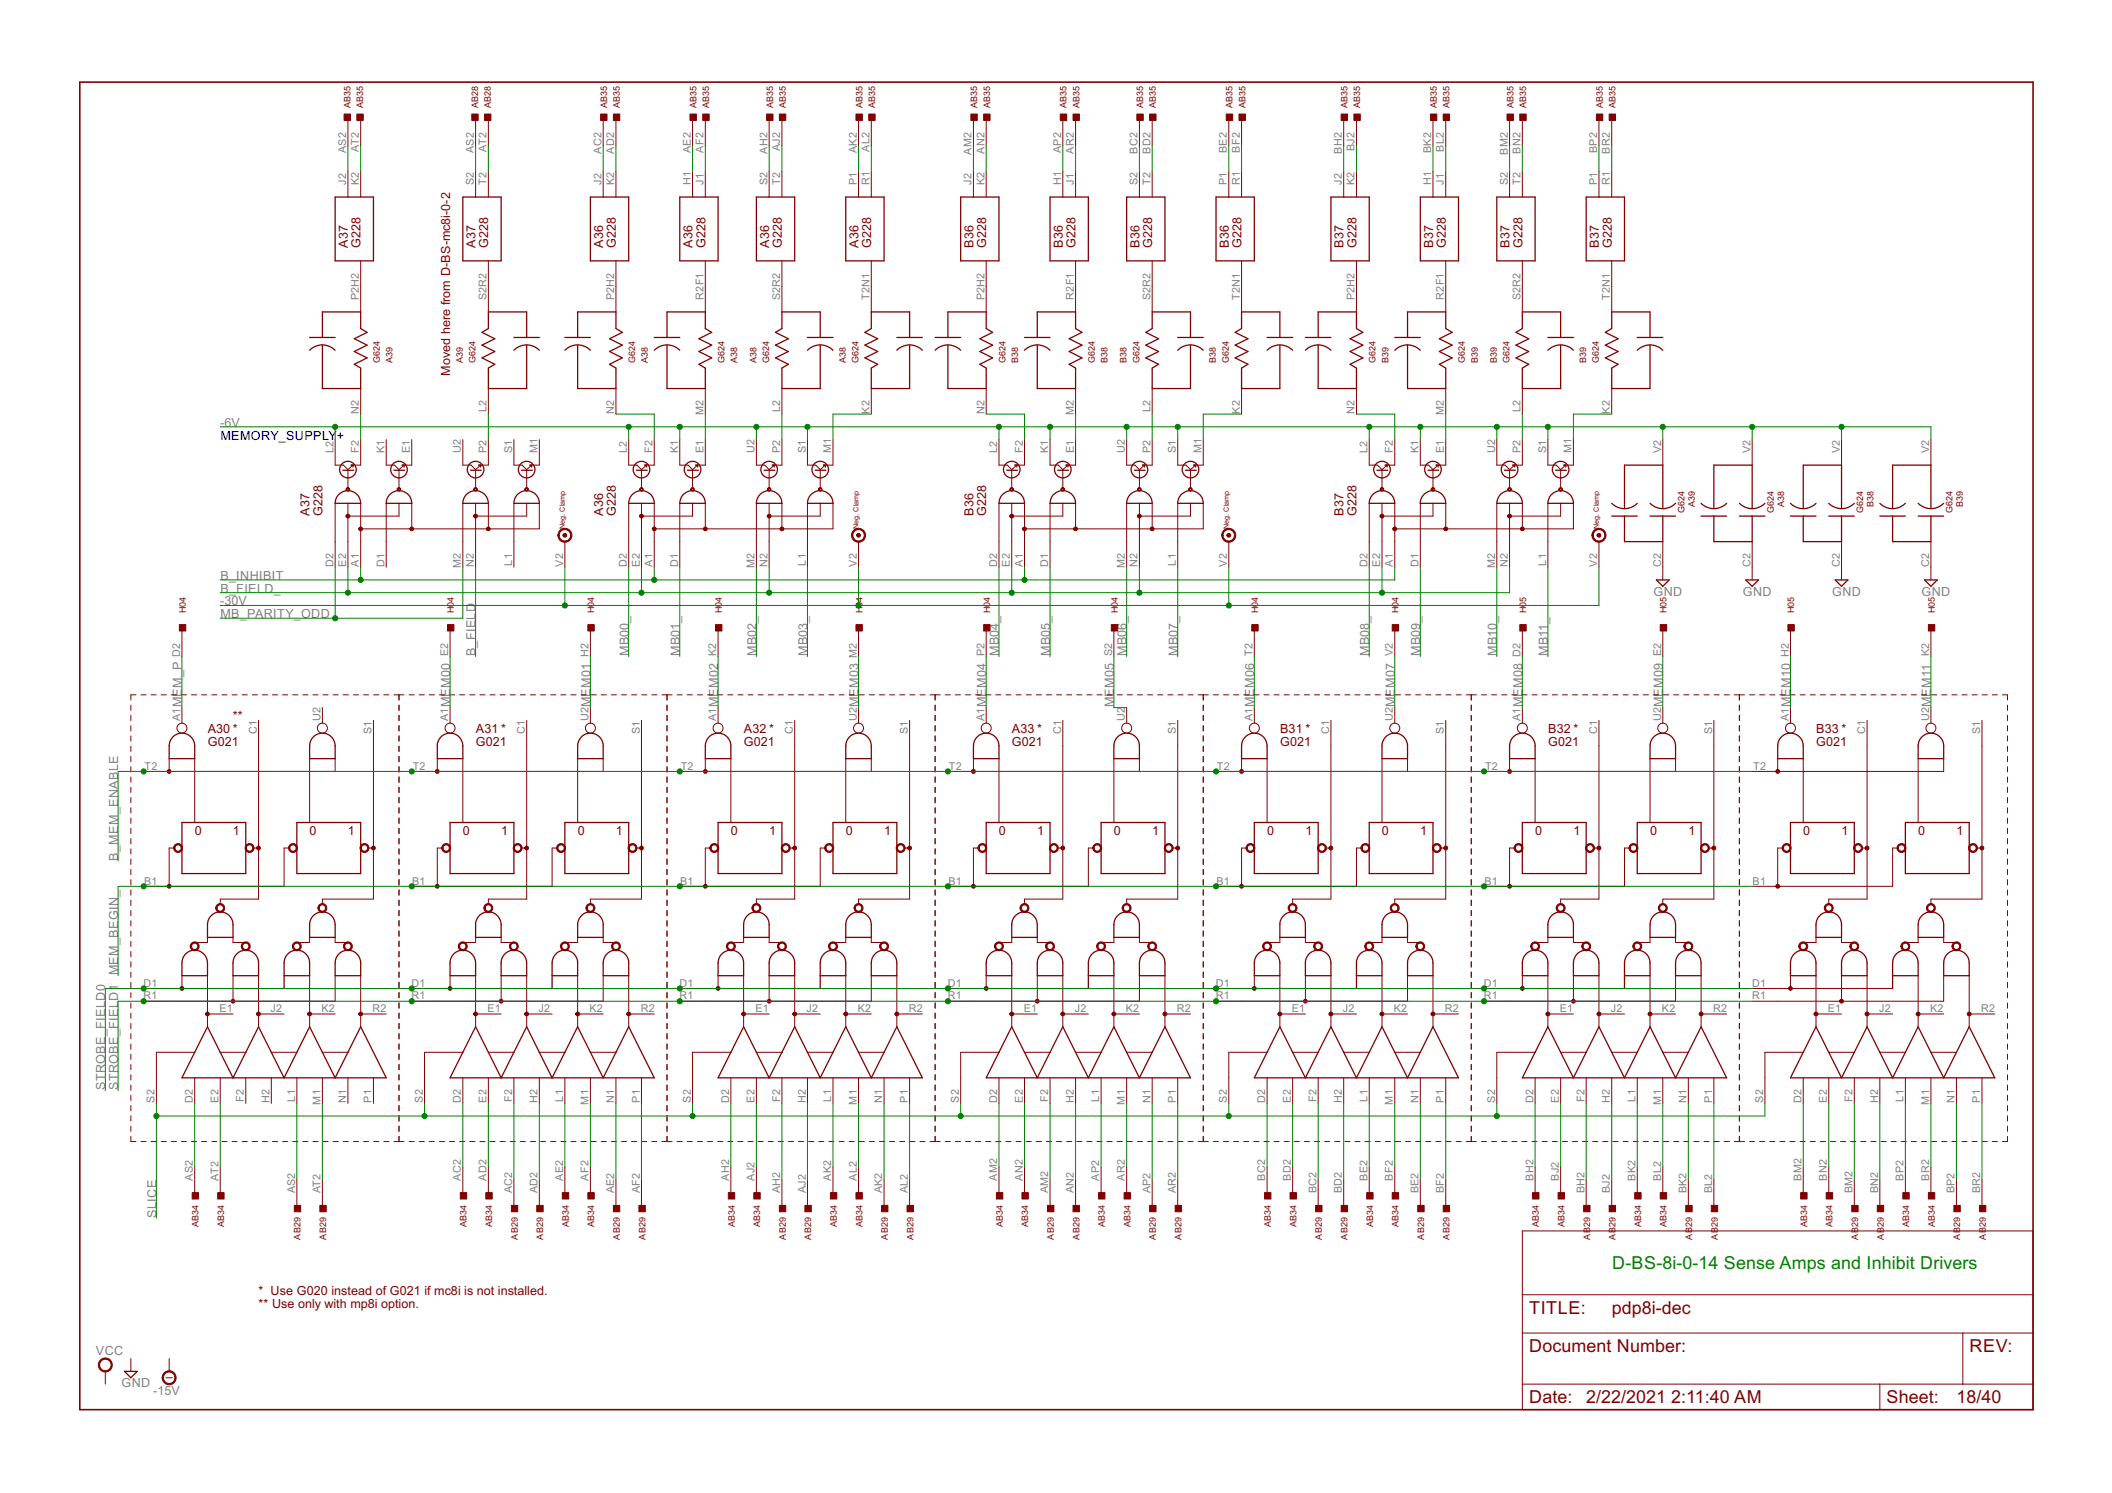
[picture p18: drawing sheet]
<svg xmlns="http://www.w3.org/2000/svg" width="420mm" height="297mm" viewBox="0 0 420 297" stroke-linecap="round" stroke-linejoin="round" font-family="sans-serif">
<defs><g id="words">
<text font-size="4" fill="#008000" x="320.7" y="252.5">D-BS-8i-0-14 Sense Amps and Inhibit Drivers</text>
<g font-size="4" fill="#800000">
<text x="304.2" y="261.4">TITLE:</text>
<text x="320.6" y="261.4">pdp8i-dec</text>
<text x="304.2" y="269">Document Number:</text>
<text x="391.8" y="269">REV:</text>
<text x="304.2" y="279.2">Date: 2/22/2021</text>
<text x="332.5" y="279.2">2:11:40 AM</text>
<text x="375.3" y="279.2">Sheet:</text>
<text x="389.2" y="279.2">18/40</text>
</g>
<g font-size="2.8" fill="#800000">
<text x="69.2" y="49.3" transform="rotate(-90 69.2 49.3)">A37</text>
<text x="71.7" y="49.3" transform="rotate(-90 71.7 49.3)">G228</text>
<text x="94.6" y="49.3" transform="rotate(-90 94.6 49.3)">A37</text>
<text x="97.1" y="49.3" transform="rotate(-90 97.1 49.3)">G228</text>
<text x="120" y="49.3" transform="rotate(-90 120 49.3)">A36</text>
<text x="122.5" y="49.3" transform="rotate(-90 122.5 49.3)">G228</text>
<text x="137.8" y="49.3" transform="rotate(-90 137.8 49.3)">A36</text>
<text x="140.3" y="49.3" transform="rotate(-90 140.3 49.3)">G228</text>
<text x="153" y="49.3" transform="rotate(-90 153 49.3)">A36</text>
<text x="155.6" y="49.3" transform="rotate(-90 155.6 49.3)">G228</text>
<text x="170.8" y="49.3" transform="rotate(-90 170.8 49.3)">A36</text>
<text x="173.3" y="49.3" transform="rotate(-90 173.3 49.3)">G228</text>
<text x="193.7" y="49.3" transform="rotate(-90 193.7 49.3)">B36</text>
<text x="196.2" y="49.3" transform="rotate(-90 196.2 49.3)">G228</text>
<text x="211.4" y="49.3" transform="rotate(-90 211.4 49.3)">B36</text>
<text x="214" y="49.3" transform="rotate(-90 214 49.3)">G228</text>
<text x="226.7" y="49.3" transform="rotate(-90 226.7 49.3)">B36</text>
<text x="229.2" y="49.3" transform="rotate(-90 229.2 49.3)">G228</text>
<text x="244.4" y="49.3" transform="rotate(-90 244.4 49.3)">B36</text>
<text x="247" y="49.3" transform="rotate(-90 247 49.3)">G228</text>
<text x="267.3" y="49.3" transform="rotate(-90 267.3 49.3)">B37</text>
<text x="269.8" y="49.3" transform="rotate(-90 269.8 49.3)">G228</text>
<text x="285.1" y="49.3" transform="rotate(-90 285.1 49.3)">B37</text>
<text x="287.6" y="49.3" transform="rotate(-90 287.6 49.3)">G228</text>
<text x="300.3" y="49.3" transform="rotate(-90 300.3 49.3)">B37</text>
<text x="302.9" y="49.3" transform="rotate(-90 302.9 49.3)">G228</text>
<text x="318.1" y="49.3" transform="rotate(-90 318.1 49.3)">B37</text>
<text x="320.6" y="49.3" transform="rotate(-90 320.6 49.3)">G228</text>
<text x="89.5" y="74.7" transform="rotate(-90 89.5 74.7)">Moved here from D-BS-mc8i-0-2</text>
<text x="61.6" y="102.6" transform="rotate(-90 61.6 102.6)">A37</text>
<text x="64.1" y="102.6" transform="rotate(-90 64.1 102.6)">G228</text>
<text x="120" y="102.6" transform="rotate(-90 120 102.6)">A36</text>
<text x="122.5" y="102.6" transform="rotate(-90 122.5 102.6)">G228</text>
<text x="193.7" y="102.6" transform="rotate(-90 193.7 102.6)">B36</text>
<text x="196.2" y="102.6" transform="rotate(-90 196.2 102.6)">G228</text>
<text x="267.3" y="102.6" transform="rotate(-90 267.3 102.6)">B37</text>
<text x="269.8" y="102.6" transform="rotate(-90 269.8 102.6)">G228</text>
<text x="46.4" y="143.3">**</text>
<text x="41.3" y="145.9">A30 *</text>
<text x="41.3" y="148.4">G021</text>
<text x="94.6" y="145.9">A31 *</text>
<text x="94.6" y="148.4">G021</text>
<text x="148" y="145.9">A32 *</text>
<text x="148" y="148.4">G021</text>
<text x="201.3" y="145.9">A33 *</text>
<text x="201.3" y="148.4">G021</text>
<text x="254.7" y="145.9">B31 *</text>
<text x="254.7" y="148.4">G021</text>
<text x="308" y="145.9">B32 *</text>
<text x="308" y="148.4">G021</text>
<text x="361.3" y="145.9">B33 *</text>
<text x="361.3" y="148.4">G021</text>
<text x="38.7" y="166.2">0</text>
<text x="46.4" y="166.2">1</text>
<text x="61.6" y="166.2">0</text>
<text x="69.2" y="166.2">1</text>
<text x="92.1" y="166.2">0</text>
<text x="99.7" y="166.2">1</text>
<text x="114.9" y="166.2">0</text>
<text x="122.5" y="166.2">1</text>
<text x="145.4" y="166.2">0</text>
<text x="153" y="166.2">1</text>
<text x="168.3" y="166.2">0</text>
<text x="175.9" y="166.2">1</text>
<text x="198.7" y="166.2">0</text>
<text x="206.4" y="166.2">1</text>
<text x="221.6" y="166.2">0</text>
<text x="229.2" y="166.2">1</text>
<text x="252.1" y="166.2">0</text>
<text x="259.7" y="166.2">1</text>
<text x="274.9" y="166.2">0</text>
<text x="282.5" y="166.2">1</text>
<text x="305.4" y="166.2">0</text>
<text x="313" y="166.2">1</text>
<text x="328.3" y="166.2">0</text>
<text x="335.9" y="166.2">1</text>
<text x="358.7" y="166.2">0</text>
<text x="366.4" y="166.2">1</text>
<text x="381.6" y="166.2">0</text>
<text x="389.2" y="166.2">1</text>
<text x="51.4" y="257.6">* Use G020 instead of G021 if mc8i is not installed.</text>
<text x="51.4" y="260.1">** Use only with mp8i option.</text>
</g>
<g font-size="2.8" fill="#808080">
<text x="43.8" y="84.9">-6V</text>
<text x="43.9" y="115.4">B_INHIBIT</text>
<text x="43.9" y="117.9">B_FIELD_</text>
<text x="328.9" y="118.6">GND</text>
<text x="346.7" y="118.6">GND</text>
<text x="364.5" y="118.6">GND</text>
<text x="382.3" y="118.6">GND</text>
<text x="43.8" y="120.5">-30V</text>
<text x="43.9" y="123">MB_PARITY_ODD</text>
<text x="94.6" y="130.6" transform="rotate(-90 94.6 130.6)">B_FIELD</text>
<text x="125.1" y="130.6" transform="rotate(-90 125.1 130.6)">MB00_</text>
<text x="135.2" y="130.6" transform="rotate(-90 135.2 130.6)">MB01_</text>
<text x="150.5" y="130.6" transform="rotate(-90 150.5 130.6)">MB02_</text>
<text x="160.6" y="130.6" transform="rotate(-90 160.6 130.6)">MB03_</text>
<text x="198.7" y="130.6" transform="rotate(-90 198.7 130.6)">MB04_</text>
<text x="208.9" y="130.6" transform="rotate(-90 208.9 130.6)">MB05_</text>
<text x="224.1" y="130.6" transform="rotate(-90 224.1 130.6)">MB06_</text>
<text x="234.3" y="130.6" transform="rotate(-90 234.3 130.6)">MB07_</text>
<text x="272.4" y="130.6" transform="rotate(-90 272.4 130.6)">MB08_</text>
<text x="282.5" y="130.6" transform="rotate(-90 282.5 130.6)">MB09_</text>
<text x="297.8" y="130.6" transform="rotate(-90 297.8 130.6)">MB10_</text>
<text x="307.9" y="130.6" transform="rotate(-90 307.9 130.6)">MB11_</text>
<text x="36.2" y="140.7" transform="rotate(-90 36.2 140.7)">MEM_P</text>
<text x="89.5" y="140.7" transform="rotate(-90 89.5 140.7)">MEM00</text>
<text x="117.5" y="140.7" transform="rotate(-90 117.5 140.7)">MEM01</text>
<text x="142.9" y="140.7" transform="rotate(-90 142.9 140.7)">MEM02</text>
<text x="170.8" y="140.7" transform="rotate(-90 170.8 140.7)">MEM03</text>
<text x="196.2" y="140.7" transform="rotate(-90 196.2 140.7)">MEM04</text>
<text x="221.6" y="140.7" transform="rotate(-90 221.6 140.7)">MEM05</text>
<text x="249.5" y="140.7" transform="rotate(-90 249.5 140.7)">MEM06</text>
<text x="277.5" y="140.7" transform="rotate(-90 277.5 140.7)">MEM07</text>
<text x="302.9" y="140.7" transform="rotate(-90 302.9 140.7)">MEM08</text>
<text x="330.8" y="140.7" transform="rotate(-90 330.8 140.7)">MEM09</text>
<text x="356.2" y="140.7" transform="rotate(-90 356.2 140.7)">MEM10</text>
<text x="384.1" y="140.7" transform="rotate(-90 384.1 140.7)">MEM11</text>
<text x="23.5" y="171.2" transform="rotate(-90 23.5 171.2)">B_MEM_ENABLE</text>
<text x="23.5" y="194.1" transform="rotate(-90 23.5 194.1)">MEM_BEGIN_</text>
<text x="21" y="216.9" transform="rotate(-90 21 216.9)">STROBE_FIELD0</text>
<text x="23.5" y="216.9" transform="rotate(-90 23.5 216.9)">STROBE_FIELD1</text>
<text x="31.1" y="242.3" transform="rotate(-90 31.1 242.3)">SLICE</text>
<text x="19.1" y="269.7">VCC</text>
<text x="24.2" y="276">GND</text>
<text x="30.5" y="277.5">-15V</text>
</g>
<g font-size="2.8" fill="#000080">
<text x="43.9" y="87.5">MEMORY_SUPPLY</text>
<text x="67" y="87.5">+</text>
</g>
<g font-size="2.4" fill="#808080">
<text x="68.9" y="30.5" transform="rotate(-90 68.9 30.5)">AS2</text>
<text x="71.4" y="30.2" transform="rotate(-90 71.4 30.2)">AT2</text>
<text x="94.3" y="30.5" transform="rotate(-90 94.3 30.5)">AS2</text>
<text x="96.8" y="30.2" transform="rotate(-90 96.8 30.2)">AT2</text>
<text x="119.6" y="30.6" transform="rotate(-90 119.6 30.6)">AC2</text>
<text x="122.2" y="30.6" transform="rotate(-90 122.2 30.6)">AD2</text>
<text x="137.4" y="30.5" transform="rotate(-90 137.4 30.5)">AE2</text>
<text x="140" y="30.3" transform="rotate(-90 140 30.3)">AF2</text>
<text x="152.7" y="30.6" transform="rotate(-90 152.7 30.6)">AH2</text>
<text x="155.2" y="30.1" transform="rotate(-90 155.2 30.1)">AJ2</text>
<text x="170.4" y="30.5" transform="rotate(-90 170.4 30.5)">AK2</text>
<text x="173" y="30.2" transform="rotate(-90 173 30.2)">AL2</text>
<text x="193.3" y="30.8" transform="rotate(-90 193.3 30.8)">AM2</text>
<text x="195.8" y="30.6" transform="rotate(-90 195.8 30.6)">AN2</text>
<text x="211.1" y="30.5" transform="rotate(-90 211.1 30.5)">AP2</text>
<text x="213.6" y="30.6" transform="rotate(-90 213.6 30.6)">AR2</text>
<text x="226.3" y="30.6" transform="rotate(-90 226.3 30.6)">BC2</text>
<text x="228.9" y="30.6" transform="rotate(-90 228.9 30.6)">BD2</text>
<text x="244.1" y="30.5" transform="rotate(-90 244.1 30.5)">BE2</text>
<text x="246.6" y="30.3" transform="rotate(-90 246.6 30.3)">BF2</text>
<text x="266.9" y="30.6" transform="rotate(-90 266.9 30.6)">BH2</text>
<text x="269.5" y="30.1" transform="rotate(-90 269.5 30.1)">BJ2</text>
<text x="284.7" y="30.5" transform="rotate(-90 284.7 30.5)">BK2</text>
<text x="287.3" y="30.2" transform="rotate(-90 287.3 30.2)">BL2</text>
<text x="300" y="30.8" transform="rotate(-90 300 30.8)">BM2</text>
<text x="302.5" y="30.6" transform="rotate(-90 302.5 30.6)">BN2</text>
<text x="317.7" y="30.5" transform="rotate(-90 317.7 30.5)">BP2</text>
<text x="320.3" y="30.6" transform="rotate(-90 320.3 30.6)">BR2</text>
<text x="68.9" y="36.8" transform="rotate(-90 68.9 36.8)">J2</text>
<text x="71.4" y="36.8" transform="rotate(-90 71.4 36.8)">K2</text>
<text x="94.3" y="36.8" transform="rotate(-90 94.3 36.8)">S2</text>
<text x="96.8" y="36.8" transform="rotate(-90 96.8 36.8)">T2</text>
<text x="119.6" y="36.8" transform="rotate(-90 119.6 36.8)">J2</text>
<text x="122.2" y="36.8" transform="rotate(-90 122.2 36.8)">K2</text>
<text x="137.4" y="36.8" transform="rotate(-90 137.4 36.8)">H1</text>
<text x="140" y="36.8" transform="rotate(-90 140 36.8)">J1</text>
<text x="152.7" y="36.8" transform="rotate(-90 152.7 36.8)">S2</text>
<text x="155.2" y="36.8" transform="rotate(-90 155.2 36.8)">T2</text>
<text x="170.4" y="36.8" transform="rotate(-90 170.4 36.8)">P1</text>
<text x="173" y="36.8" transform="rotate(-90 173 36.8)">R1</text>
<text x="193.3" y="36.8" transform="rotate(-90 193.3 36.8)">J2</text>
<text x="195.8" y="36.8" transform="rotate(-90 195.8 36.8)">K2</text>
<text x="211.1" y="36.8" transform="rotate(-90 211.1 36.8)">H1</text>
<text x="213.6" y="36.8" transform="rotate(-90 213.6 36.8)">J1</text>
<text x="226.3" y="36.8" transform="rotate(-90 226.3 36.8)">S2</text>
<text x="228.9" y="36.8" transform="rotate(-90 228.9 36.8)">T2</text>
<text x="244.1" y="36.8" transform="rotate(-90 244.1 36.8)">P1</text>
<text x="246.6" y="36.8" transform="rotate(-90 246.6 36.8)">R1</text>
<text x="266.9" y="36.8" transform="rotate(-90 266.9 36.8)">J2</text>
<text x="269.5" y="36.8" transform="rotate(-90 269.5 36.8)">K2</text>
<text x="284.7" y="36.8" transform="rotate(-90 284.7 36.8)">H1</text>
<text x="287.3" y="36.8" transform="rotate(-90 287.3 36.8)">J1</text>
<text x="300" y="36.8" transform="rotate(-90 300 36.8)">S2</text>
<text x="302.5" y="36.8" transform="rotate(-90 302.5 36.8)">T2</text>
<text x="317.7" y="36.8" transform="rotate(-90 317.7 36.8)">P1</text>
<text x="320.3" y="36.8" transform="rotate(-90 320.3 36.8)">R1</text>
<text x="71.4" y="59.7" transform="rotate(-90 71.4 59.7)">P2H2</text>
<text x="96.8" y="59.7" transform="rotate(-90 96.8 59.7)">S2R2</text>
<text x="122.2" y="59.7" transform="rotate(-90 122.2 59.7)">P2H2</text>
<text x="140" y="59.7" transform="rotate(-90 140 59.7)">R2F1</text>
<text x="155.2" y="59.7" transform="rotate(-90 155.2 59.7)">S2R2</text>
<text x="173" y="59.7" transform="rotate(-90 173 59.7)">T2N1</text>
<text x="195.8" y="59.7" transform="rotate(-90 195.8 59.7)">P2H2</text>
<text x="213.6" y="59.7" transform="rotate(-90 213.6 59.7)">R2F1</text>
<text x="228.9" y="59.7" transform="rotate(-90 228.9 59.7)">S2R2</text>
<text x="246.6" y="59.7" transform="rotate(-90 246.6 59.7)">T2N1</text>
<text x="269.5" y="59.7" transform="rotate(-90 269.5 59.7)">P2H2</text>
<text x="287.3" y="59.7" transform="rotate(-90 287.3 59.7)">R2F1</text>
<text x="302.5" y="59.7" transform="rotate(-90 302.5 59.7)">S2R2</text>
<text x="320.3" y="59.7" transform="rotate(-90 320.3 59.7)">T2N1</text>
<text x="71.4" y="82.4" transform="rotate(-90 71.4 82.4)">N2</text>
<text x="96.8" y="82" transform="rotate(-90 96.8 82)">L2</text>
<text x="122.2" y="82.4" transform="rotate(-90 122.2 82.4)">N2</text>
<text x="140" y="82.6" transform="rotate(-90 140 82.6)">M2</text>
<text x="155.2" y="82" transform="rotate(-90 155.2 82)">L2</text>
<text x="173" y="82.3" transform="rotate(-90 173 82.3)">K2</text>
<text x="195.8" y="82.4" transform="rotate(-90 195.8 82.4)">N2</text>
<text x="213.6" y="82.6" transform="rotate(-90 213.6 82.6)">M2</text>
<text x="228.9" y="82" transform="rotate(-90 228.9 82)">L2</text>
<text x="246.6" y="82.3" transform="rotate(-90 246.6 82.3)">K2</text>
<text x="269.5" y="82.4" transform="rotate(-90 269.5 82.4)">N2</text>
<text x="287.3" y="82.6" transform="rotate(-90 287.3 82.6)">M2</text>
<text x="302.5" y="82" transform="rotate(-90 302.5 82)">L2</text>
<text x="320.3" y="82.3" transform="rotate(-90 320.3 82.3)">K2</text>
<text x="66.3" y="90.2" transform="rotate(-90 66.3 90.2)">L2</text>
<text x="71.4" y="90.2" transform="rotate(-90 71.4 90.2)">F2</text>
<text x="76.5" y="90.2" transform="rotate(-90 76.5 90.2)">K1</text>
<text x="81.6" y="90.2" transform="rotate(-90 81.6 90.2)">E1</text>
<text x="91.7" y="90.2" transform="rotate(-90 91.7 90.2)">U2</text>
<text x="96.8" y="90.2" transform="rotate(-90 96.8 90.2)">P2</text>
<text x="101.9" y="90.2" transform="rotate(-90 101.9 90.2)">S1</text>
<text x="106.9" y="90.2" transform="rotate(-90 106.9 90.2)">M1</text>
<text x="124.7" y="90.2" transform="rotate(-90 124.7 90.2)">L2</text>
<text x="129.8" y="90.2" transform="rotate(-90 129.8 90.2)">F2</text>
<text x="134.9" y="90.2" transform="rotate(-90 134.9 90.2)">K1</text>
<text x="140" y="90.2" transform="rotate(-90 140 90.2)">E1</text>
<text x="150.1" y="90.2" transform="rotate(-90 150.1 90.2)">U2</text>
<text x="155.2" y="90.2" transform="rotate(-90 155.2 90.2)">P2</text>
<text x="160.3" y="90.2" transform="rotate(-90 160.3 90.2)">S1</text>
<text x="165.4" y="90.2" transform="rotate(-90 165.4 90.2)">M1</text>
<text x="198.4" y="90.2" transform="rotate(-90 198.4 90.2)">L2</text>
<text x="203.5" y="90.2" transform="rotate(-90 203.5 90.2)">F2</text>
<text x="208.5" y="90.2" transform="rotate(-90 208.5 90.2)">K1</text>
<text x="213.6" y="90.2" transform="rotate(-90 213.6 90.2)">E1</text>
<text x="223.8" y="90.2" transform="rotate(-90 223.8 90.2)">U2</text>
<text x="228.9" y="90.2" transform="rotate(-90 228.9 90.2)">P2</text>
<text x="233.9" y="90.2" transform="rotate(-90 233.9 90.2)">S1</text>
<text x="239" y="90.2" transform="rotate(-90 239 90.2)">M1</text>
<text x="272" y="90.2" transform="rotate(-90 272 90.2)">L2</text>
<text x="277.1" y="90.2" transform="rotate(-90 277.1 90.2)">F2</text>
<text x="282.2" y="90.2" transform="rotate(-90 282.2 90.2)">K1</text>
<text x="287.3" y="90.2" transform="rotate(-90 287.3 90.2)">E1</text>
<text x="297.4" y="90.2" transform="rotate(-90 297.4 90.2)">U2</text>
<text x="302.5" y="90.2" transform="rotate(-90 302.5 90.2)">P2</text>
<text x="307.6" y="90.2" transform="rotate(-90 307.6 90.2)">S1</text>
<text x="312.7" y="90.2" transform="rotate(-90 312.7 90.2)">M1</text>
<text x="330.4" y="90.2" transform="rotate(-90 330.4 90.2)">V2</text>
<text x="348.2" y="90.2" transform="rotate(-90 348.2 90.2)">V2</text>
<text x="366" y="90.2" transform="rotate(-90 366 90.2)">V2</text>
<text x="383.8" y="90.2" transform="rotate(-90 383.8 90.2)">V2</text>
<text x="66.3" y="112.9" transform="rotate(-90 66.3 112.9)">D2</text>
<text x="68.9" y="112.8" transform="rotate(-90 68.9 112.8)">E2</text>
<text x="71.4" y="112.8" transform="rotate(-90 71.4 112.8)">A1</text>
<text x="76.5" y="112.9" transform="rotate(-90 76.5 112.9)">D1</text>
<text x="91.7" y="113.1" transform="rotate(-90 91.7 113.1)">M2</text>
<text x="94.3" y="112.9" transform="rotate(-90 94.3 112.9)">N2</text>
<text x="101.9" y="112.5" transform="rotate(-90 101.9 112.5)">L1</text>
<text x="112" y="112.8" transform="rotate(-90 112 112.8)">V2</text>
<text x="124.7" y="112.9" transform="rotate(-90 124.7 112.9)">D2</text>
<text x="127.3" y="112.8" transform="rotate(-90 127.3 112.8)">E2</text>
<text x="129.8" y="112.8" transform="rotate(-90 129.8 112.8)">A1</text>
<text x="134.9" y="112.9" transform="rotate(-90 134.9 112.9)">D1</text>
<text x="150.1" y="113.1" transform="rotate(-90 150.1 113.1)">M2</text>
<text x="152.7" y="112.9" transform="rotate(-90 152.7 112.9)">N2</text>
<text x="160.3" y="112.5" transform="rotate(-90 160.3 112.5)">L1</text>
<text x="170.4" y="112.8" transform="rotate(-90 170.4 112.8)">V2</text>
<text x="198.4" y="112.9" transform="rotate(-90 198.4 112.9)">D2</text>
<text x="200.9" y="112.8" transform="rotate(-90 200.9 112.8)">E2</text>
<text x="203.5" y="112.8" transform="rotate(-90 203.5 112.8)">A1</text>
<text x="208.5" y="112.9" transform="rotate(-90 208.5 112.9)">D1</text>
<text x="223.8" y="113.1" transform="rotate(-90 223.8 113.1)">M2</text>
<text x="226.3" y="112.9" transform="rotate(-90 226.3 112.9)">N2</text>
<text x="233.9" y="112.5" transform="rotate(-90 233.9 112.5)">L1</text>
<text x="244.1" y="112.8" transform="rotate(-90 244.1 112.8)">V2</text>
<text x="272" y="112.9" transform="rotate(-90 272 112.9)">D2</text>
<text x="274.6" y="112.8" transform="rotate(-90 274.6 112.8)">E2</text>
<text x="277.1" y="112.8" transform="rotate(-90 277.1 112.8)">A1</text>
<text x="282.2" y="112.9" transform="rotate(-90 282.2 112.9)">D1</text>
<text x="297.4" y="113.1" transform="rotate(-90 297.4 113.1)">M2</text>
<text x="300" y="112.9" transform="rotate(-90 300 112.9)">N2</text>
<text x="307.6" y="112.5" transform="rotate(-90 307.6 112.5)">L1</text>
<text x="317.7" y="112.8" transform="rotate(-90 317.7 112.8)">V2</text>
<text x="330.4" y="112.9" transform="rotate(-90 330.4 112.9)">C2</text>
<text x="348.2" y="112.9" transform="rotate(-90 348.2 112.9)">C2</text>
<text x="366" y="112.9" transform="rotate(-90 366 112.9)">C2</text>
<text x="383.8" y="112.9" transform="rotate(-90 383.8 112.9)">C2</text>
<text x="35.8" y="130.7" transform="rotate(-90 35.8 130.7)">D2</text>
<text x="89.2" y="130.5" transform="rotate(-90 89.2 130.5)">E2</text>
<text x="117.1" y="130.7" transform="rotate(-90 117.1 130.7)">H2</text>
<text x="142.5" y="130.5" transform="rotate(-90 142.5 130.5)">K2</text>
<text x="170.4" y="130.9" transform="rotate(-90 170.4 130.9)">M2</text>
<text x="195.8" y="130.5" transform="rotate(-90 195.8 130.5)">P2</text>
<text x="221.2" y="130.5" transform="rotate(-90 221.2 130.5)">S2</text>
<text x="249.2" y="130.4" transform="rotate(-90 249.2 130.4)">T2</text>
<text x="277.1" y="130.5" transform="rotate(-90 277.1 130.5)">V2</text>
<text x="302.5" y="130.7" transform="rotate(-90 302.5 130.7)">D2</text>
<text x="330.4" y="130.5" transform="rotate(-90 330.4 130.5)">E2</text>
<text x="355.8" y="130.7" transform="rotate(-90 355.8 130.7)">H2</text>
<text x="383.8" y="130.5" transform="rotate(-90 383.8 130.5)">K2</text>
<text x="35.8" y="143.5" transform="rotate(-90 35.8 143.5)">A1</text>
<text x="63.8" y="143.5" transform="rotate(-90 63.8 143.5)">U2</text>
<text x="89.2" y="143.5" transform="rotate(-90 89.2 143.5)">A1</text>
<text x="117.1" y="143.5" transform="rotate(-90 117.1 143.5)">U2</text>
<text x="142.5" y="143.5" transform="rotate(-90 142.5 143.5)">A1</text>
<text x="170.4" y="143.5" transform="rotate(-90 170.4 143.5)">U2</text>
<text x="195.8" y="143.5" transform="rotate(-90 195.8 143.5)">A1</text>
<text x="223.8" y="143.5" transform="rotate(-90 223.8 143.5)">U2</text>
<text x="249.2" y="143.5" transform="rotate(-90 249.2 143.5)">A1</text>
<text x="277.1" y="143.5" transform="rotate(-90 277.1 143.5)">U2</text>
<text x="302.5" y="143.5" transform="rotate(-90 302.5 143.5)">A1</text>
<text x="330.4" y="143.5" transform="rotate(-90 330.4 143.5)">U2</text>
<text x="355.8" y="143.5" transform="rotate(-90 355.8 143.5)">A1</text>
<text x="383.8" y="143.5" transform="rotate(-90 383.8 143.5)">U2</text>
<text x="51.1" y="146" transform="rotate(-90 51.1 146)">C1</text>
<text x="73.9" y="146" transform="rotate(-90 73.9 146)">S1</text>
<text x="104.4" y="146" transform="rotate(-90 104.4 146)">C1</text>
<text x="127.3" y="146" transform="rotate(-90 127.3 146)">S1</text>
<text x="157.7" y="146" transform="rotate(-90 157.7 146)">C1</text>
<text x="180.6" y="146" transform="rotate(-90 180.6 146)">S1</text>
<text x="211.1" y="146" transform="rotate(-90 211.1 146)">C1</text>
<text x="233.9" y="146" transform="rotate(-90 233.9 146)">S1</text>
<text x="264.4" y="146" transform="rotate(-90 264.4 146)">C1</text>
<text x="287.3" y="146" transform="rotate(-90 287.3 146)">S1</text>
<text x="317.7" y="146" transform="rotate(-90 317.7 146)">C1</text>
<text x="340.6" y="146" transform="rotate(-90 340.6 146)">S1</text>
<text x="371.1" y="146" transform="rotate(-90 371.1 146)">C1</text>
<text x="393.9" y="146" transform="rotate(-90 393.9 146)">S1</text>
<text x="28.8" y="153.1">T2</text>
<text x="82.1" y="153.1">T2</text>
<text x="135.4" y="153.1">T2</text>
<text x="188.8" y="153.1">T2</text>
<text x="242.1" y="153.1">T2</text>
<text x="295.4" y="153.1">T2</text>
<text x="348.8" y="153.1">T2</text>
<text x="28.7" y="176">B1</text>
<text x="82" y="176">B1</text>
<text x="135.3" y="176">B1</text>
<text x="188.7" y="176">B1</text>
<text x="242" y="176">B1</text>
<text x="295.3" y="176">B1</text>
<text x="348.7" y="176">B1</text>
<text x="28.5" y="196.3">D1</text>
<text x="81.9" y="196.3">D1</text>
<text x="135.2" y="196.3">D1</text>
<text x="188.5" y="196.3">D1</text>
<text x="241.9" y="196.3">D1</text>
<text x="295.2" y="196.3">D1</text>
<text x="348.5" y="196.3">D1</text>
<text x="28.5" y="198.8">R1</text>
<text x="43.6" y="201.4">E1</text>
<text x="53.8" y="201.4">J2</text>
<text x="64" y="201.4">K2</text>
<text x="74.1" y="201.4">R2</text>
<text x="81.9" y="198.8">R1</text>
<text x="97" y="201.4">E1</text>
<text x="107.1" y="201.4">J2</text>
<text x="117.3" y="201.4">K2</text>
<text x="127.5" y="201.4">R2</text>
<text x="135.2" y="198.8">R1</text>
<text x="150.3" y="201.4">E1</text>
<text x="160.5" y="201.4">J2</text>
<text x="170.6" y="201.4">K2</text>
<text x="180.8" y="201.4">R2</text>
<text x="188.5" y="198.8">R1</text>
<text x="203.6" y="201.4">E1</text>
<text x="213.8" y="201.4">J2</text>
<text x="224" y="201.4">K2</text>
<text x="234.1" y="201.4">R2</text>
<text x="241.9" y="198.8">R1</text>
<text x="257" y="201.4">E1</text>
<text x="267.1" y="201.4">J2</text>
<text x="277.3" y="201.4">K2</text>
<text x="287.5" y="201.4">R2</text>
<text x="295.2" y="198.8">R1</text>
<text x="310.3" y="201.4">E1</text>
<text x="320.5" y="201.4">J2</text>
<text x="330.6" y="201.4">K2</text>
<text x="340.8" y="201.4">R2</text>
<text x="348.5" y="198.8">R1</text>
<text x="363.6" y="201.4">E1</text>
<text x="373.8" y="201.4">J2</text>
<text x="384" y="201.4">K2</text>
<text x="394.1" y="201.4">R2</text>
<text x="30.8" y="219.4" transform="rotate(-90 30.8 219.4)">S2</text>
<text x="38.4" y="219.5" transform="rotate(-90 38.4 219.5)">D2</text>
<text x="43.5" y="219.4" transform="rotate(-90 43.5 219.4)">E2</text>
<text x="48.5" y="219.3" transform="rotate(-90 48.5 219.3)">F2</text>
<text x="53.6" y="219.5" transform="rotate(-90 53.6 219.5)">H2</text>
<text x="58.7" y="219.2" transform="rotate(-90 58.7 219.2)">L1</text>
<text x="63.8" y="219.8" transform="rotate(-90 63.8 219.8)">M1</text>
<text x="68.9" y="219.5" transform="rotate(-90 68.9 219.5)">N1</text>
<text x="73.9" y="219.4" transform="rotate(-90 73.9 219.4)">P1</text>
<text x="84.1" y="219.4" transform="rotate(-90 84.1 219.4)">S2</text>
<text x="91.7" y="219.5" transform="rotate(-90 91.7 219.5)">D2</text>
<text x="96.8" y="219.4" transform="rotate(-90 96.8 219.4)">E2</text>
<text x="101.9" y="219.3" transform="rotate(-90 101.9 219.3)">F2</text>
<text x="106.9" y="219.5" transform="rotate(-90 106.9 219.5)">H2</text>
<text x="112" y="219.2" transform="rotate(-90 112 219.2)">L1</text>
<text x="117.1" y="219.8" transform="rotate(-90 117.1 219.8)">M1</text>
<text x="122.2" y="219.5" transform="rotate(-90 122.2 219.5)">N1</text>
<text x="127.3" y="219.4" transform="rotate(-90 127.3 219.4)">P1</text>
<text x="137.4" y="219.4" transform="rotate(-90 137.4 219.4)">S2</text>
<text x="145" y="219.5" transform="rotate(-90 145 219.5)">D2</text>
<text x="150.1" y="219.4" transform="rotate(-90 150.1 219.4)">E2</text>
<text x="155.2" y="219.3" transform="rotate(-90 155.2 219.3)">F2</text>
<text x="160.3" y="219.5" transform="rotate(-90 160.3 219.5)">H2</text>
<text x="165.4" y="219.2" transform="rotate(-90 165.4 219.2)">L1</text>
<text x="170.4" y="219.8" transform="rotate(-90 170.4 219.8)">M1</text>
<text x="175.5" y="219.5" transform="rotate(-90 175.5 219.5)">N1</text>
<text x="180.6" y="219.4" transform="rotate(-90 180.6 219.4)">P1</text>
<text x="190.8" y="219.4" transform="rotate(-90 190.8 219.4)">S2</text>
<text x="198.4" y="219.5" transform="rotate(-90 198.4 219.5)">D2</text>
<text x="203.5" y="219.4" transform="rotate(-90 203.5 219.4)">E2</text>
<text x="208.5" y="219.3" transform="rotate(-90 208.5 219.3)">F2</text>
<text x="213.6" y="219.5" transform="rotate(-90 213.6 219.5)">H2</text>
<text x="218.7" y="219.2" transform="rotate(-90 218.7 219.2)">L1</text>
<text x="223.8" y="219.8" transform="rotate(-90 223.8 219.8)">M1</text>
<text x="228.9" y="219.5" transform="rotate(-90 228.9 219.5)">N1</text>
<text x="233.9" y="219.4" transform="rotate(-90 233.9 219.4)">P1</text>
<text x="244.1" y="219.4" transform="rotate(-90 244.1 219.4)">S2</text>
<text x="251.7" y="219.5" transform="rotate(-90 251.7 219.5)">D2</text>
<text x="256.8" y="219.4" transform="rotate(-90 256.8 219.4)">E2</text>
<text x="261.9" y="219.3" transform="rotate(-90 261.9 219.3)">F2</text>
<text x="266.9" y="219.5" transform="rotate(-90 266.9 219.5)">H2</text>
<text x="272" y="219.2" transform="rotate(-90 272 219.2)">L1</text>
<text x="277.1" y="219.8" transform="rotate(-90 277.1 219.8)">M1</text>
<text x="282.2" y="219.5" transform="rotate(-90 282.2 219.5)">N1</text>
<text x="287.3" y="219.4" transform="rotate(-90 287.3 219.4)">P1</text>
<text x="297.4" y="219.4" transform="rotate(-90 297.4 219.4)">S2</text>
<text x="305" y="219.5" transform="rotate(-90 305 219.5)">D2</text>
<text x="310.1" y="219.4" transform="rotate(-90 310.1 219.4)">E2</text>
<text x="315.2" y="219.3" transform="rotate(-90 315.2 219.3)">F2</text>
<text x="320.3" y="219.5" transform="rotate(-90 320.3 219.5)">H2</text>
<text x="325.4" y="219.2" transform="rotate(-90 325.4 219.2)">L1</text>
<text x="330.4" y="219.8" transform="rotate(-90 330.4 219.8)">M1</text>
<text x="335.5" y="219.5" transform="rotate(-90 335.5 219.5)">N1</text>
<text x="340.6" y="219.4" transform="rotate(-90 340.6 219.4)">P1</text>
<text x="350.8" y="219.4" transform="rotate(-90 350.8 219.4)">S2</text>
<text x="358.4" y="219.5" transform="rotate(-90 358.4 219.5)">D2</text>
<text x="363.5" y="219.4" transform="rotate(-90 363.5 219.4)">E2</text>
<text x="368.5" y="219.3" transform="rotate(-90 368.5 219.3)">F2</text>
<text x="373.6" y="219.5" transform="rotate(-90 373.6 219.5)">H2</text>
<text x="378.7" y="219.2" transform="rotate(-90 378.7 219.2)">L1</text>
<text x="383.8" y="219.8" transform="rotate(-90 383.8 219.8)">M1</text>
<text x="388.9" y="219.5" transform="rotate(-90 388.9 219.5)">N1</text>
<text x="393.9" y="219.4" transform="rotate(-90 393.9 219.4)">P1</text>
<text x="38.4" y="234.9" transform="rotate(-90 38.4 234.9)">AS2</text>
<text x="43.5" y="234.9" transform="rotate(-90 43.5 234.9)">AT2</text>
<text x="58.7" y="237.5" transform="rotate(-90 58.7 237.5)">AS2</text>
<text x="63.8" y="237.5" transform="rotate(-90 63.8 237.5)">AT2</text>
<text x="91.7" y="234.9" transform="rotate(-90 91.7 234.9)">AC2</text>
<text x="96.8" y="234.9" transform="rotate(-90 96.8 234.9)">AD2</text>
<text x="101.9" y="237.5" transform="rotate(-90 101.9 237.5)">AC2</text>
<text x="106.9" y="237.5" transform="rotate(-90 106.9 237.5)">AD2</text>
<text x="112" y="234.9" transform="rotate(-90 112 234.9)">AE2</text>
<text x="117.1" y="234.9" transform="rotate(-90 117.1 234.9)">AF2</text>
<text x="122.2" y="237.5" transform="rotate(-90 122.2 237.5)">AE2</text>
<text x="127.3" y="237.5" transform="rotate(-90 127.3 237.5)">AF2</text>
<text x="145" y="234.9" transform="rotate(-90 145 234.9)">AH2</text>
<text x="150.1" y="234.9" transform="rotate(-90 150.1 234.9)">AJ2</text>
<text x="155.2" y="237.5" transform="rotate(-90 155.2 237.5)">AH2</text>
<text x="160.3" y="237.5" transform="rotate(-90 160.3 237.5)">AJ2</text>
<text x="165.4" y="234.9" transform="rotate(-90 165.4 234.9)">AK2</text>
<text x="170.4" y="234.9" transform="rotate(-90 170.4 234.9)">AL2</text>
<text x="175.5" y="237.5" transform="rotate(-90 175.5 237.5)">AK2</text>
<text x="180.6" y="237.5" transform="rotate(-90 180.6 237.5)">AL2</text>
<text x="198.4" y="234.9" transform="rotate(-90 198.4 234.9)">AM2</text>
<text x="203.5" y="234.9" transform="rotate(-90 203.5 234.9)">AN2</text>
<text x="208.5" y="237.5" transform="rotate(-90 208.5 237.5)">AM2</text>
<text x="213.6" y="237.5" transform="rotate(-90 213.6 237.5)">AN2</text>
<text x="218.7" y="234.9" transform="rotate(-90 218.7 234.9)">AP2</text>
<text x="223.8" y="234.9" transform="rotate(-90 223.8 234.9)">AR2</text>
<text x="228.9" y="237.5" transform="rotate(-90 228.9 237.5)">AP2</text>
<text x="233.9" y="237.5" transform="rotate(-90 233.9 237.5)">AR2</text>
<text x="251.7" y="234.9" transform="rotate(-90 251.7 234.9)">BC2</text>
<text x="256.8" y="234.9" transform="rotate(-90 256.8 234.9)">BD2</text>
<text x="261.9" y="237.5" transform="rotate(-90 261.9 237.5)">BC2</text>
<text x="266.9" y="237.5" transform="rotate(-90 266.9 237.5)">BD2</text>
<text x="272" y="234.9" transform="rotate(-90 272 234.9)">BE2</text>
<text x="277.1" y="234.9" transform="rotate(-90 277.1 234.9)">BF2</text>
<text x="282.2" y="237.5" transform="rotate(-90 282.2 237.5)">BE2</text>
<text x="287.3" y="237.5" transform="rotate(-90 287.3 237.5)">BF2</text>
<text x="305" y="234.9" transform="rotate(-90 305 234.9)">BH2</text>
<text x="310.1" y="234.9" transform="rotate(-90 310.1 234.9)">BJ2</text>
<text x="315.2" y="237.5" transform="rotate(-90 315.2 237.5)">BH2</text>
<text x="320.3" y="237.5" transform="rotate(-90 320.3 237.5)">BJ2</text>
<text x="325.4" y="234.9" transform="rotate(-90 325.4 234.9)">BK2</text>
<text x="330.4" y="234.9" transform="rotate(-90 330.4 234.9)">BL2</text>
<text x="335.5" y="237.5" transform="rotate(-90 335.5 237.5)">BK2</text>
<text x="340.6" y="237.5" transform="rotate(-90 340.6 237.5)">BL2</text>
<text x="358.4" y="234.9" transform="rotate(-90 358.4 234.9)">BM2</text>
<text x="363.5" y="234.9" transform="rotate(-90 363.5 234.9)">BN2</text>
<text x="368.5" y="237.5" transform="rotate(-90 368.5 237.5)">BM2</text>
<text x="373.6" y="237.5" transform="rotate(-90 373.6 237.5)">BN2</text>
<text x="378.7" y="234.9" transform="rotate(-90 378.7 234.9)">BP2</text>
<text x="383.8" y="234.9" transform="rotate(-90 383.8 234.9)">BR2</text>
<text x="388.9" y="237.5" transform="rotate(-90 388.9 237.5)">BP2</text>
<text x="393.9" y="237.5" transform="rotate(-90 393.9 237.5)">BR2</text>
</g>
<g font-size="2" fill="#800000">
<text x="69.7" y="21.6" transform="rotate(-90 69.7 21.6)">AB35</text>
<text x="72.3" y="21.6" transform="rotate(-90 72.3 21.6)">AB35</text>
<text x="95.1" y="21.6" transform="rotate(-90 95.1 21.6)">AB28</text>
<text x="97.7" y="21.6" transform="rotate(-90 97.7 21.6)">AB28</text>
<text x="120.8" y="21.6" transform="rotate(-90 120.8 21.6)">AB35</text>
<text x="123.3" y="21.6" transform="rotate(-90 123.3 21.6)">AB35</text>
<text x="138.5" y="21.6" transform="rotate(-90 138.5 21.6)">AB35</text>
<text x="141.1" y="21.6" transform="rotate(-90 141.1 21.6)">AB35</text>
<text x="153.8" y="21.6" transform="rotate(-90 153.8 21.6)">AB35</text>
<text x="156.3" y="21.6" transform="rotate(-90 156.3 21.6)">AB35</text>
<text x="171.6" y="21.6" transform="rotate(-90 171.6 21.6)">AB35</text>
<text x="174.1" y="21.6" transform="rotate(-90 174.1 21.6)">AB35</text>
<text x="194.4" y="21.6" transform="rotate(-90 194.4 21.6)">AB35</text>
<text x="197" y="21.6" transform="rotate(-90 197 21.6)">AB35</text>
<text x="212.2" y="21.6" transform="rotate(-90 212.2 21.6)">AB35</text>
<text x="214.7" y="21.6" transform="rotate(-90 214.7 21.6)">AB35</text>
<text x="227.4" y="21.6" transform="rotate(-90 227.4 21.6)">AB35</text>
<text x="230" y="21.6" transform="rotate(-90 230 21.6)">AB35</text>
<text x="245.2" y="21.6" transform="rotate(-90 245.2 21.6)">AB35</text>
<text x="247.7" y="21.6" transform="rotate(-90 247.7 21.6)">AB35</text>
<text x="268.1" y="21.6" transform="rotate(-90 268.1 21.6)">AB35</text>
<text x="270.6" y="21.6" transform="rotate(-90 270.6 21.6)">AB35</text>
<text x="285.8" y="21.6" transform="rotate(-90 285.8 21.6)">AB35</text>
<text x="288.4" y="21.6" transform="rotate(-90 288.4 21.6)">AB35</text>
<text x="301.1" y="21.6" transform="rotate(-90 301.1 21.6)">AB35</text>
<text x="303.6" y="21.6" transform="rotate(-90 303.6 21.6)">AB35</text>
<text x="318.9" y="21.6" transform="rotate(-90 318.9 21.6)">AB35</text>
<text x="321.4" y="21.6" transform="rotate(-90 321.4 21.6)">AB35</text>
<text x="75.6" y="72.2" transform="rotate(-90 75.6 72.2)">G624</text>
<text x="78.1" y="72.2" transform="rotate(-90 78.1 72.2)">A39</text>
<text x="92.1" y="72.2" transform="rotate(-90 92.1 72.2)">A39</text>
<text x="94.6" y="72.2" transform="rotate(-90 94.6 72.2)">G624</text>
<text x="126.4" y="72.2" transform="rotate(-90 126.4 72.2)">G624</text>
<text x="128.9" y="72.2" transform="rotate(-90 128.9 72.2)">A38</text>
<text x="144.1" y="72.2" transform="rotate(-90 144.1 72.2)">G624</text>
<text x="146.7" y="72.2" transform="rotate(-90 146.7 72.2)">A38</text>
<text x="150.5" y="72.2" transform="rotate(-90 150.5 72.2)">A38</text>
<text x="153" y="72.2" transform="rotate(-90 153 72.2)">G624</text>
<text x="168.3" y="72.2" transform="rotate(-90 168.3 72.2)">A38</text>
<text x="170.8" y="72.2" transform="rotate(-90 170.8 72.2)">G624</text>
<text x="200" y="72.2" transform="rotate(-90 200 72.2)">G624</text>
<text x="202.5" y="72.2" transform="rotate(-90 202.5 72.2)">B38</text>
<text x="217.8" y="72.2" transform="rotate(-90 217.8 72.2)">G624</text>
<text x="220.3" y="72.2" transform="rotate(-90 220.3 72.2)">B38</text>
<text x="224.1" y="72.2" transform="rotate(-90 224.1 72.2)">B38</text>
<text x="226.7" y="72.2" transform="rotate(-90 226.7 72.2)">G624</text>
<text x="241.9" y="72.2" transform="rotate(-90 241.9 72.2)">B38</text>
<text x="244.4" y="72.2" transform="rotate(-90 244.4 72.2)">G624</text>
<text x="273.7" y="72.2" transform="rotate(-90 273.7 72.2)">G624</text>
<text x="276.2" y="72.2" transform="rotate(-90 276.2 72.2)">B39</text>
<text x="291.4" y="72.2" transform="rotate(-90 291.4 72.2)">G624</text>
<text x="294" y="72.2" transform="rotate(-90 294 72.2)">B39</text>
<text x="297.8" y="72.2" transform="rotate(-90 297.8 72.2)">B39</text>
<text x="300.3" y="72.2" transform="rotate(-90 300.3 72.2)">G624</text>
<text x="315.6" y="72.2" transform="rotate(-90 315.6 72.2)">B39</text>
<text x="318.1" y="72.2" transform="rotate(-90 318.1 72.2)">G624</text>
<text x="337.1" y="100.8" transform="rotate(-90 337.1 100.8)">A39</text>
<text x="354.9" y="100.8" transform="rotate(-90 354.9 100.8)">A38</text>
<text x="372.7" y="100.8" transform="rotate(-90 372.7 100.8)">B38</text>
<text x="390.5" y="100.8" transform="rotate(-90 390.5 100.8)">B39</text>
<text x="335.1" y="102" transform="rotate(-90 335.1 102)">G624</text>
<text x="352.9" y="102" transform="rotate(-90 352.9 102)">G624</text>
<text x="370.7" y="102" transform="rotate(-90 370.7 102)">G624</text>
<text x="388.4" y="102" transform="rotate(-90 388.4 102)">G624</text>
<text x="37" y="122" transform="rotate(-90 37 122)">H04</text>
<text x="90.3" y="122" transform="rotate(-90 90.3 122)">H04</text>
<text x="118.2" y="122" transform="rotate(-90 118.2 122)">H04</text>
<text x="143.6" y="122" transform="rotate(-90 143.6 122)">H04</text>
<text x="171.6" y="122" transform="rotate(-90 171.6 122)">H04</text>
<text x="197" y="122" transform="rotate(-90 197 122)">H04</text>
<text x="222.4" y="122" transform="rotate(-90 222.4 122)">H04</text>
<text x="250.3" y="122" transform="rotate(-90 250.3 122)">H04</text>
<text x="278.2" y="122" transform="rotate(-90 278.2 122)">H04</text>
<text x="303.6" y="122" transform="rotate(-90 303.6 122)">H05</text>
<text x="331.6" y="122" transform="rotate(-90 331.6 122)">H05</text>
<text x="357" y="122" transform="rotate(-90 357 122)">H05</text>
<text x="384.9" y="122" transform="rotate(-90 384.9 122)">H05</text>
<text x="39.5" y="244.1" transform="rotate(-90 39.5 244.1)">AB34</text>
<text x="44.6" y="244.1" transform="rotate(-90 44.6 244.1)">AB34</text>
<text x="92.8" y="244.1" transform="rotate(-90 92.8 244.1)">AB34</text>
<text x="97.9" y="244.1" transform="rotate(-90 97.9 244.1)">AB34</text>
<text x="113.1" y="244.1" transform="rotate(-90 113.1 244.1)">AB34</text>
<text x="118.2" y="244.1" transform="rotate(-90 118.2 244.1)">AB34</text>
<text x="146.2" y="244.1" transform="rotate(-90 146.2 244.1)">AB34</text>
<text x="151.2" y="244.1" transform="rotate(-90 151.2 244.1)">AB34</text>
<text x="166.5" y="244.1" transform="rotate(-90 166.5 244.1)">AB34</text>
<text x="171.6" y="244.1" transform="rotate(-90 171.6 244.1)">AB34</text>
<text x="199.5" y="244.1" transform="rotate(-90 199.5 244.1)">AB34</text>
<text x="204.6" y="244.1" transform="rotate(-90 204.6 244.1)">AB34</text>
<text x="219.8" y="244.1" transform="rotate(-90 219.8 244.1)">AB34</text>
<text x="224.9" y="244.1" transform="rotate(-90 224.9 244.1)">AB34</text>
<text x="252.8" y="244.1" transform="rotate(-90 252.8 244.1)">AB34</text>
<text x="257.9" y="244.1" transform="rotate(-90 257.9 244.1)">AB34</text>
<text x="273.1" y="244.1" transform="rotate(-90 273.1 244.1)">AB34</text>
<text x="278.2" y="244.1" transform="rotate(-90 278.2 244.1)">AB34</text>
<text x="306.2" y="244.1" transform="rotate(-90 306.2 244.1)">AB34</text>
<text x="311.2" y="244.1" transform="rotate(-90 311.2 244.1)">AB34</text>
<text x="326.5" y="244.1" transform="rotate(-90 326.5 244.1)">AB34</text>
<text x="331.6" y="244.1" transform="rotate(-90 331.6 244.1)">AB34</text>
<text x="359.5" y="244.1" transform="rotate(-90 359.5 244.1)">AB34</text>
<text x="364.6" y="244.1" transform="rotate(-90 364.6 244.1)">AB34</text>
<text x="379.8" y="244.1" transform="rotate(-90 379.8 244.1)">AB34</text>
<text x="384.9" y="244.1" transform="rotate(-90 384.9 244.1)">AB34</text>
<text x="59.8" y="246.7" transform="rotate(-90 59.8 246.7)">AB29</text>
<text x="64.9" y="246.7" transform="rotate(-90 64.9 246.7)">AB29</text>
<text x="103" y="246.7" transform="rotate(-90 103 246.7)">AB29</text>
<text x="108.1" y="246.7" transform="rotate(-90 108.1 246.7)">AB29</text>
<text x="123.3" y="246.7" transform="rotate(-90 123.3 246.7)">AB29</text>
<text x="128.4" y="246.7" transform="rotate(-90 128.4 246.7)">AB29</text>
<text x="156.3" y="246.7" transform="rotate(-90 156.3 246.7)">AB29</text>
<text x="161.4" y="246.7" transform="rotate(-90 161.4 246.7)">AB29</text>
<text x="176.6" y="246.7" transform="rotate(-90 176.6 246.7)">AB29</text>
<text x="181.7" y="246.7" transform="rotate(-90 181.7 246.7)">AB29</text>
<text x="209.7" y="246.7" transform="rotate(-90 209.7 246.7)">AB29</text>
<text x="214.7" y="246.7" transform="rotate(-90 214.7 246.7)">AB29</text>
<text x="230" y="246.7" transform="rotate(-90 230 246.7)">AB29</text>
<text x="235.1" y="246.7" transform="rotate(-90 235.1 246.7)">AB29</text>
<text x="263" y="246.7" transform="rotate(-90 263 246.7)">AB29</text>
<text x="268.1" y="246.7" transform="rotate(-90 268.1 246.7)">AB29</text>
<text x="283.3" y="246.7" transform="rotate(-90 283.3 246.7)">AB29</text>
<text x="288.4" y="246.7" transform="rotate(-90 288.4 246.7)">AB29</text>
<text x="316.3" y="246.7" transform="rotate(-90 316.3 246.7)">AB29</text>
<text x="321.4" y="246.7" transform="rotate(-90 321.4 246.7)">AB29</text>
<text x="336.6" y="246.7" transform="rotate(-90 336.6 246.7)">AB29</text>
<text x="341.7" y="246.7" transform="rotate(-90 341.7 246.7)">AB29</text>
<text x="369.7" y="246.7" transform="rotate(-90 369.7 246.7)">AB29</text>
<text x="374.7" y="246.7" transform="rotate(-90 374.7 246.7)">AB29</text>
<text x="390" y="246.7" transform="rotate(-90 390 246.7)">AB29</text>
<text x="395.1" y="246.7" transform="rotate(-90 395.1 246.7)">AB29</text>
</g>
<g font-size="1.6" fill="#800000">
<text x="112.4" y="105.2" transform="rotate(-90 112.4 105.2)">Neg. Clamp</text>
<text x="170.8" y="105.2" transform="rotate(-90 170.8 105.2)">Neg. Clamp</text>
<text x="244.4" y="105.2" transform="rotate(-90 244.4 105.2)">Neg. Clamp</text>
<text x="318.1" y="105.2" transform="rotate(-90 318.1 105.2)">Neg. Clamp</text>
</g>
</g></defs>
<path d="M15.9 16.3h388.6v264.2h-388.6z" fill="none" stroke="#800000" stroke-width=".32"/>
<g fill="none" stroke="#800000" stroke-width=".2">
<path d="M69.2 24v5M69.2 34.1v5.1M71.8 24v5M71.8 34.1v5.1M94.6 24v5M94.6 34.1v5.1M97.2 24v5M97.2 34.1v5.1M120 24v5M120 34.1v5.1M122.5 24v5M122.5 34.1v5.1"/>
<path d="M137.8 24v5M137.8 34.1v5.1M140.3 24v5M140.3 34.1v5.1M153 24v5M153 34.1v5.1M155.6 24v5M155.6 34.1v5.1M170.8 24v5M170.8 34.1v5.1M173.3 24v5M173.3 34.1v5.1"/>
<path d="M193.7 24v5M193.7 34.1v5.1M196.2 24v5M196.2 34.1v5.1M211.4 24v5M211.4 34.1v5.1M214 24v5M214 34.1v5.1M226.7 24v5M226.7 34.1v5.1M229.2 24v5M229.2 34.1v5.1"/>
<path d="M244.5 24v5M244.5 34.1v5.1M247 24v5M247 34.1v5.1M267.3 24v5M267.3 34.1v5.1M269.9 24v5M269.9 34.1v5.1M285.1 24v5M285.1 34.1v5.1M287.6 24v5M287.6 34.1v5.1"/>
<path d="M300.3 24v5M300.3 34.1v5.1M302.9 24v5M302.9 34.1v5.1M318.1 24v5M318.1 34.1v5.1M320.6 24v5M320.6 34.1v5.1M71.8 51.9v10.2M97.2 51.9v10.2M122.5 51.9v10.2M140.3 51.9v10.2"/>
<path d="M155.6 51.9v10.2M173.3 51.9v10.2M196.2 51.9v10.2M214 51.9v10.2M229.2 51.9v10.2M247 51.9v10.2M269.9 51.9v10.2M287.6 51.9v10.2M302.9 51.9v10.2M320.6 51.9v10.2M71.8 77.3v5.1M97.2 77.3v5.1"/>
<path d="M122.5 77.3v5.1M140.3 77.3v5.1M155.6 77.3v5.1M173.3 77.3v5.1M196.2 77.3v5.1M214 77.3v5.1M229.2 77.3v5.1M247 77.3v5.1M269.9 77.3v5.1M287.6 77.3v5.1M302.9 77.3v5.1M320.6 77.3v5.1"/>
<path d="M66.7 87.5v5h1.6l.9 .9 1-.9M69.2 93.6v3.5M71.8 87.5v5h-1.4M76.8 87.5v5h1.7l.9 .9 1-.9M79.4 93.6v3.5M81.9 87.5v5h-1.4M92.1 87.5v5h1.6l.9 .9 1-.9M94.6 93.6v3.5M97.2 87.5v5h-1.4M102.2 87.5v5h1.7l.9 .9 1-.9M104.8 93.6v3.5M107.3 87.5v5h-1.4"/>
<path d="M125.1 87.5v5h1.6l.9 .9 1-.9M127.6 93.6v3.5M130.2 87.5v5h-1.4M135.2 87.5v5h1.7l.9 .9 1-.9M137.8 93.6v3.5M140.3 87.5v5h-1.4M150.5 87.5v5h1.6l.9 .9 1-.9M153 93.6v3.5M155.6 87.5v5h-1.4M160.6 87.5v5h1.7l.9 .9 1-.9M163.2 93.6v3.5M165.7 87.5v5h-1.4"/>
<path d="M198.7 87.5v5h1.7l.9 .9 1-.9M201.3 93.6v3.5M203.8 87.5v5h-1.4M208.9 87.5v5h1.6l.9 .9 1-.9M211.4 93.6v3.5M214 87.5v5h-1.4M224.1 87.5v5h1.7l.9 .9 1-.9M226.7 93.6v3.5M229.2 87.5v5h-1.4M234.3 87.5v5h1.6l.9 .9 1-.9M236.8 93.6v3.5M239.4 87.5v5h-1.4"/>
<path d="M272.4 87.5v5h1.6l.9 .9 1-.9M274.9 93.6v3.5M277.5 87.5v5h-1.4M282.6 87.5v5h1.6l.9 .9 1-.9M285.1 93.6v3.5M287.6 87.5v5h-1.4M297.8 87.5v5h1.6l.9 .9 1-.9M300.3 93.6v3.5M302.9 87.5v5h-1.4M307.9 87.5v5h1.7l.9 .9 1-.9M310.5 93.6v3.5M313 87.5v5h-1.4"/>
<path d="M330.8 87.5v5M348.6 87.5v5M366.4 87.5v5M384.1 87.5v5M66.7 100.1v12.7M69.2 100.1v12.7M71.8 100.1v12.7M76.8 100.1v12.7M79.4 100.1v2.6h-10.2M81.9 100.1v5.1M92.1 100.1v12.7M94.6 100.1v12.7"/>
<path d="M97.2 100.1v5.1M102.2 100.1v12.7M104.8 100.1v2.6h-10.2M107.3 100.1v5.1h-35.5M112.4 107.8v5M125.1 100.1v12.7M127.6 100.1v12.7M130.2 100.1v12.7M135.2 100.1v12.7M137.8 100.1v2.6h-10.2M140.3 100.1v5.1M150.5 100.1v12.7"/>
<path d="M153 100.1v12.7M155.6 100.1v5.1M160.6 100.1v12.7M163.2 100.1v2.6h-10.2M165.7 100.1v5.1h-35.5M170.8 107.8v5M198.7 100.1v12.7M201.3 100.1v12.7M203.8 100.1v12.7M208.9 100.1v12.7M211.4 100.1v2.6h-10.1M214 100.1v5.1"/>
<path d="M224.1 100.1v12.7M226.7 100.1v12.7M229.2 100.1v5.1M234.3 100.1v12.7M236.8 100.1v2.6h-10.1M239.4 100.1v5.1h-35.6M244.5 107.8v5M272.4 100.1v12.7M274.9 100.1v12.7M277.5 100.1v12.7M282.6 100.1v12.7M285.1 100.1v2.6h-10.2"/>
<path d="M287.6 100.1v5.1M297.8 100.1v12.7M300.3 100.1v12.7M302.9 100.1v5.1M307.9 100.1v12.7M310.5 100.1v2.6h-10.2M313 100.1v5.1h-35.5M318.1 107.8v5M330.8 107.8v7.6M348.6 107.8v7.6M366.4 107.8v7.6M384.1 107.8v7.6"/>
<path d="M27.1 138.2h-1.1v1.1M28 138.2h1.1M30.1 138.2h1M32.1 138.2h1M34.1 138.2h1M36.1 138.2h1M36.2 125.5v5.1M38.1 138.2h1M40.1 138.2h1M42.1 138.2h1M44.2 138.2h.9M46.2 138.2h1"/>
<path d="M48.2 138.2h1M50.2 138.2h1M52.2 138.2h1M54.2 138.2h1M56.2 138.2h1M58.2 138.2h1M60.2 138.2h1.1M62.3 138.2h1M64.3 138.2h1M66.3 138.2h1M68.3 138.2h1M70.3 138.2h1"/>
<path d="M72.3 138.2h1M74.3 138.2h1.1M76.3 138.2h1.1M78.4 138.2h2M79.4 138.2v1.1M81.4 138.2h1M83.4 138.2h1M85.4 138.2h1M87.4 138.2h1M89.4 138.2h1M89.5 125.5v5.1M91.4 138.2h1.1"/>
<path d="M93.5 138.2h1M95.5 138.2h1M97.5 138.2h1M99.5 138.2h1M101.5 138.2h1M103.5 138.2h1M105.5 138.2h1M107.5 138.2h1M109.6 138.2h1M111.6 138.2h1M113.6 138.2h1M115.6 138.2h1"/>
<path d="M117.5 125.5v5.1M117.6 138.2h1M119.6 138.2h1M121.6 138.2h1M123.6 138.2h1.1M125.6 138.2h1.1M127.7 138.2h1M129.7 138.2h1M131.7 138.2h2M132.7 138.2v1.1M134.7 138.2h1M136.7 138.2h1"/>
<path d="M138.7 138.2h1M140.8 138.2h1M142.8 138.2h1M142.9 125.5v5.1M144.8 138.2h1M146.8 138.2h1M148.8 138.2h1M150.8 138.2h1M152.8 138.2h1M154.8 138.2h1.1M156.8 138.2h1.1M158.9 138.2h1"/>
<path d="M160.9 138.2h1M162.9 138.2h1M164.9 138.2h1M166.9 138.2h1M168.9 138.2h1M170.8 125.5v5.1M170.9 138.2h1.1M173 138.2h1M175 138.2h1M177 138.2h1M179 138.2h1M181 138.2h1"/>
<path d="M183 138.2h1M185 138.2h2M186 138.2v1.1M188 138.2h1.1M190.1 138.2h1M192.1 138.2h1M194.1 138.2h1M196.1 138.2h1M196.2 125.5v5.1M198.1 138.2h1M200.1 138.2h1M202.1 138.2h1"/>
<path d="M204.2 138.2h1M206.2 138.2h1M208.2 138.2h1M210.2 138.2h1M212.2 138.2h1M214.2 138.2h1M216.2 138.2h1M218.2 138.2h1M220.2 138.2h1.1M221.6 125.5v5.1M222.2 138.2h1.1M224.3 138.2h1"/>
<path d="M226.3 138.2h1M228.3 138.2h1M230.3 138.2h1M232.3 138.2h1M234.3 138.2h1.1M236.3 138.2h1.1M238.4 138.2h2M239.4 138.2v1.1M241.4 138.2h1M243.4 138.2h1M245.4 138.2h1M247.4 138.2h1"/>
<path d="M249.4 138.2h1M249.5 125.5v5.1M251.4 138.2h1.1M253.4 138.2h1.1M255.5 138.2h1M257.5 138.2h1M259.5 138.2h1M261.5 138.2h1M263.5 138.2h1M265.5 138.2h1.1M267.5 138.2h1.1M269.6 138.2h1"/>
<path d="M271.6 138.2h1M273.6 138.2h1M275.6 138.2h1M277.5 125.5v5.1M277.6 138.2h1M279.6 138.2h1M281.6 138.2h1M283.6 138.2h1M285.6 138.2h1.1M287.7 138.2h1M289.7 138.2h1M291.7 138.2h2"/>
<path d="M292.7 138.2v1.1M294.7 138.2h1M296.7 138.2h1M298.7 138.2h1.1M300.8 138.2h1M302.8 138.2h1M302.9 125.5v5.1M304.8 138.2h1M306.8 138.2h1M308.8 138.2h1M310.8 138.2h1M312.8 138.2h1"/>
<path d="M314.8 138.2h1M316.8 138.2h1.1M318.9 138.2h1M320.9 138.2h1M322.9 138.2h1M324.9 138.2h1M326.9 138.2h1M328.9 138.2h1M330.8 125.5v5.1M330.9 138.2h1.1M333 138.2h1M335 138.2h1"/>
<path d="M337 138.2h1M339 138.2h1M341 138.2h1M343 138.2h1M345 138.2h2M346 138.2v1.1M348 138.2h1.1M350.1 138.2h1M352.1 138.2h1M354.1 138.2h1M356.1 138.2h1M356.2 125.5v5.1"/>
<path d="M358.1 138.2h1M360.1 138.2h1M362.1 138.2h1.1M364.2 138.2h1M366.2 138.2h1M368.2 138.2h1M370.2 138.2h1M372.2 138.2h1M374.2 138.2h1M376.2 138.2h1M378.2 138.2h1M380.2 138.2h1.1"/>
<path d="M382.2 138.2h1.1M384.1 125.5v5.1M384.3 138.2h1M386.3 138.2h1M388.3 138.2h1M390.3 138.2h1M392.3 138.2h1M394.3 138.2h1.1M396.3 138.2h1.1M398.4 138.2h1v1.1M26 140.3v1M26 142.3v1.1"/>
<path d="M26 144.4v1M26 146.4v1M26 148.5v1M26 150.5v1.1M26 152.5v1.1M26 154.6v1M26 156.6v1.1M26 158.7v1M33.7 150.9v2.6M36.2 140.8v3.1M38.7 150.9v12.7M51.4 143.3v35.6h-7.6v1"/>
<path d="M61.6 150.9v12.7M64.1 140.8v3.1M66.7 150.9v2.6h-38.1M74.3 143.3v35.6h-10.2v1M79.4 140.3v1M79.4 142.3v1.1M79.4 144.4v1M79.4 146.4v1M79.4 148.5v1M79.4 150.5v1.1M79.4 152.5v1.1M79.4 154.6v1"/>
<path d="M79.4 156.6v1.1M79.4 158.7v1M87 150.9v2.6M89.5 140.8v3.1M92.1 150.9v12.7M104.8 143.3v35.6h-7.6v1M114.9 150.9v12.7M117.5 140.8v3.1M120 150.9v2.6h-38.1M127.6 143.3v35.6h-10.1v1M132.7 140.3v1M132.7 142.3v1.1"/>
<path d="M132.7 144.4v1M132.7 146.4v1M132.7 148.5v1M132.7 150.5v1.1M132.7 152.5v1.1M132.7 154.6v1M132.7 156.6v1.1M132.7 158.7v1M140.3 150.9v2.6M142.9 140.8v3.1M145.4 150.9v12.7M158.1 143.3v35.6h-7.6v1"/>
<path d="M168.3 150.9v12.7M170.8 140.8v3.1M173.3 150.9v2.6h-38.1M181 143.3v35.6h-10.2v1M186 140.3v1M186 142.3v1.1M186 144.4v1M186 146.4v1M186 148.5v1M186 150.5v1.1M186 152.5v1.1M186 154.6v1"/>
<path d="M186 156.6v1.1M186 158.7v1M193.7 150.9v2.6M196.2 140.8v3.1M198.7 150.9v12.7M211.4 143.3v35.6h-7.6v1M221.6 150.9v12.7M224.1 140.8v3.1M226.7 150.9v2.6h-38.1M234.3 143.3v35.6h-10.2v1M239.4 140.3v1M239.4 142.3v1.1"/>
<path d="M239.4 144.4v1M239.4 146.4v1M239.4 148.5v1M239.4 150.5v1.1M239.4 152.5v1.1M239.4 154.6v1M239.4 156.6v1.1M239.4 158.7v1M247 150.9v2.6M249.5 140.8v3.1M252.1 150.9v12.7M264.8 143.3v35.6h-7.6v1"/>
<path d="M274.9 150.9v12.7M277.5 140.8v3.1M280 150.9v2.6h-38.1M287.6 143.3v35.6h-10.1v1M292.7 140.3v1M292.7 142.3v1.1M292.7 144.4v1M292.7 146.4v1M292.7 148.5v1M292.7 150.5v1.1M292.7 152.5v1.1M292.7 154.6v1"/>
<path d="M292.7 156.6v1.1M292.7 158.7v1M300.3 150.9v2.6M302.9 140.8v3.1M305.4 150.9v12.7M318.1 143.3v35.6h-7.6v1M328.3 150.9v12.7M330.8 140.8v3.1M333.3 150.9v2.6h-38.1M341 143.3v35.6h-10.2v1M346 140.3v1M346 142.3v1.1"/>
<path d="M346 144.4v1M346 146.4v1M346 148.5v1M346 150.5v1.1M346 152.5v1.1M346 154.6v1M346 156.6v1.1M346 158.7v1M353.7 150.9v2.6M356.2 140.8v3.1M358.7 150.9v12.7M371.4 143.3v35.6h-7.6v1"/>
<path d="M381.6 150.9v12.7M384.1 140.8v3.1M386.7 150.9v2.6h-38.1M394.3 143.3v35.6h-10.2v1M399.4 140.3v1M399.4 142.3v1.1M399.4 144.4v1M399.4 146.4v1M399.4 148.5v1M399.4 150.5v1.1M399.4 152.5v1.1M399.4 154.6v1"/>
<path d="M399.4 156.6v1.1M399.4 158.7v1M26 160.7v1.1M26 162.8v1M26 164.8v1M26 166.8v1.1M26 168.9v1M26 170.9v1.1M26 173v1M26 175v1.1M26 177.1v1M26 179.1v1"/>
<path d="M34.7 168.7h-1v7.6M50.4 168.7h1M57.5 168.7h-1v7.6h-27.9M73.3 168.7h1M79.4 160.7v1.1M79.4 162.8v1M79.4 164.8v1M79.4 166.8v1.1M79.4 168.9v1M79.4 170.9v1.1M79.4 173v1M79.4 175v1.1"/>
<path d="M79.4 177.1v1M79.4 179.1v1M88 168.7h-1v7.6M103.8 168.7h1M110.8 168.7h-1v7.6h-27.9M126.6 168.7h1M132.7 160.7v1.1M132.7 162.8v1M132.7 164.8v1M132.7 166.8v1.1M132.7 168.9v1M132.7 170.9v1.1"/>
<path d="M132.7 173v1M132.7 175v1.1M132.7 177.1v1M132.7 179.1v1M141.3 168.7h-1v7.6M157.1 168.7h1M164.2 168.7h-1v7.6h-28M179.9 168.7h1.1M186 160.7v1.1M186 162.8v1M186 164.8v1M186 166.8v1.1"/>
<path d="M186 168.9v1M186 170.9v1.1M186 173v1M186 175v1.1M186 177.1v1M186 179.1v1M194.7 168.7h-1v7.6M210.4 168.7h1M217.5 168.7h-1v7.6h-27.9M233.3 168.7h1M239.4 160.7v1.1M239.4 162.8v1"/>
<path d="M239.4 164.8v1M239.4 166.8v1.1M239.4 168.9v1M239.4 170.9v1.1M239.4 173v1M239.4 175v1.1M239.4 177.1v1M239.4 179.1v1M248 168.7h-1v7.6M263.8 168.7h1M270.9 168.7h-1v7.6h-28M286.6 168.7h1"/>
<path d="M292.7 160.7v1.1M292.7 162.8v1M292.7 164.8v1M292.7 166.8v1.1M292.7 168.9v1M292.7 170.9v1.1M292.7 173v1M292.7 175v1.1M292.7 177.1v1M292.7 179.1v1M301.3 168.7h-1v7.6M317.1 168.7h1"/>
<path d="M324.2 168.7h-1v7.6h-28M339.9 168.7h1.1M346 160.7v1.1M346 162.8v1M346 164.8v1M346 166.8v1.1M346 168.9v1M346 170.9v1.1M346 173v1M346 175v1.1M346 177.1v1M346 179.1v1"/>
<path d="M354.7 168.7h-1v7.6M370.4 168.7h1M377.5 168.7h-1v7.6h-27.9M393.3 168.7h1M399.4 160.7v1.1M399.4 162.8v1M399.4 164.8v1M399.4 166.8v1.1M399.4 168.9v1M399.4 170.9v1.1M399.4 173v1M399.4 175v1.1"/>
<path d="M399.4 177.1v1M399.4 179.1v1M26 181.1v1.1M26 183.2v1M26 185.2v1.1M26 187.3v1M26 189.3v1.1M26 191.3v1.1M26 193.4v1M26 195.4v1.1M26 197.5v1M26 199.5v1.1"/>
<path d="M28.6 196.7h27.9M36.2 194.1v2.6M41.3 186.5v1h-2.6M41.3 194.1v10.2M46.4 186.5v1h2.5M46.4 194.1v5.1M51.4 194.1v10.2M61.6 186.5v1h-2.5M61.6 194.1v10.2M66.7 186.5v1h2.5M66.7 194.1v5.1h-38.1M71.8 194.1v10.2"/>
<path d="M79.4 181.1v1.1M79.4 183.2v1M79.4 185.2v1.1M79.4 187.3v1M79.4 189.3v1.1M79.4 191.3v1.1M79.4 193.4v1M79.4 195.4v1.1M79.4 197.5v1M79.4 199.5v1.1M81.9 196.7h27.9M89.5 194.1v2.6"/>
<path d="M94.6 186.5v1h-2.5M94.6 194.1v10.2M99.7 186.5v1h2.5M99.7 194.1v5.1M104.8 194.1v10.2M114.9 186.5v1h-2.5M114.9 194.1v10.2M120 186.5v1h2.5M120 194.1v5.1h-38.1M125.1 194.1v10.2M132.7 181.1v1.1M132.7 183.2v1"/>
<path d="M132.7 185.2v1.1M132.7 187.3v1M132.7 189.3v1.1M132.7 191.3v1.1M132.7 193.4v1M132.7 195.4v1.1M132.7 197.5v1M132.7 199.5v1.1M135.2 196.7h28M142.9 194.1v2.6M147.9 186.5v1h-2.5M147.9 194.1v10.2"/>
<path d="M153 186.5v1h2.6M153 194.1v5.1M158.1 194.1v10.2M168.3 186.5v1h-2.6M168.3 194.1v10.2M173.3 186.5v1h2.6M173.3 194.1v5.1h-38.1M178.4 194.1v10.2M186 181.1v1.1M186 183.2v1M186 185.2v1.1M186 187.3v1"/>
<path d="M186 189.3v1.1M186 191.3v1.1M186 193.4v1M186 195.4v1.1M186 197.5v1M186 199.5v1.1M188.6 196.7h27.9M196.2 194.1v2.6M201.3 186.5v1h-2.6M201.3 194.1v10.2M206.4 186.5v1h2.5M206.4 194.1v5.1"/>
<path d="M211.4 194.1v10.2M221.6 186.5v1h-2.5M221.6 194.1v10.2M226.7 186.5v1h2.5M226.7 194.1v5.1h-38.1M231.8 194.1v10.2M239.4 181.1v1.1M239.4 183.2v1M239.4 185.2v1.1M239.4 187.3v1M239.4 189.3v1.1M239.4 191.3v1.1"/>
<path d="M239.4 193.4v1M239.4 195.4v1.1M239.4 197.5v1M239.4 199.5v1.1M241.9 196.7h28M249.5 194.1v2.6M254.6 186.5v1h-2.5M254.6 194.1v10.2M259.7 186.5v1h2.5M259.7 194.1v5.1M264.8 194.1v10.2M274.9 186.5v1h-2.5"/>
<path d="M274.9 194.1v10.2M280 194.1v5.1h-38.1M280 186.5v1h2.6M285.1 194.1v10.2M292.7 181.1v1.1M292.7 183.2v1M292.7 185.2v1.1M292.7 187.3v1M292.7 189.3v1.1M292.7 191.3v1.1M292.7 193.4v1M292.7 195.4v1.1"/>
<path d="M292.7 197.5v1M292.7 199.5v1.1M295.2 196.7h28M302.9 194.1v2.6M307.9 186.5v1h-2.5M307.9 194.1v10.2M313 186.5v1h2.6M313 194.1v5.1M318.1 194.1v10.2M328.3 186.5v1h-2.6M328.3 194.1v10.2M333.3 194.1v5.1h-38.1"/>
<path d="M333.3 186.5v1h2.6M338.4 194.1v10.2M346 181.1v1.1M346 183.2v1M346 185.2v1.1M346 187.3v1M346 189.3v1.1M346 191.3v1.1M346 193.4v1M346 195.4v1.1M346 197.5v1M346 199.5v1.1"/>
<path d="M348.6 196.7h27.9M356.2 194.1v2.6M361.3 186.5v1h-2.6M361.3 194.1v10.2M366.4 186.5v1h2.5M366.4 194.1v5.1M371.4 194.1v10.2M381.6 186.5v1h-2.5M381.6 194.1v10.2M386.7 194.1v5.1h-38.1M386.7 186.5v1h2.5M391.8 194.1v10.2"/>
<path d="M399.4 181.1v1.1M399.4 183.2v1M399.4 185.2v1.1M399.4 187.3v1M399.4 189.3v1.1M399.4 191.3v1.1M399.4 193.4v1M399.4 195.4v1.1M399.4 197.5v1M399.4 199.5v1.1M26 201.6v1M26 203.6v1.1"/>
<path d="M26 205.7v1M26 207.7v1M26 209.7v1.1M26 211.8v1M26 213.8v1.1M26 215.9v1M26 217.9v1M26 220v1M38.7 209.4h-7.6v10.1M38.7 214.4v5.1M41.3 201.7h5.1M43.8 209.4h5.1"/>
<path d="M43.8 214.4v5.1M48.9 214.4v5.1M51.4 201.7h5.1M54 209.4h5.1M54 214.4v5.1M59.1 214.4v5.1M61.6 201.7h5.1M64.1 209.4h5.1M64.1 214.4v5.1M69.2 214.4v5.1M71.8 201.7h5M74.3 214.4v5.1"/>
<path d="M79.4 201.6v1M79.4 203.6v1.1M79.4 205.7v1M79.4 207.7v1M79.4 209.7v1.1M79.4 211.8v1M79.4 213.8v1.1M79.4 215.9v1M79.4 217.9v1M79.4 220v1M92.1 214.4v5.1M92.1 209.4h-7.6v10.1"/>
<path d="M94.6 201.7h5.1M97.2 214.4v5.1M97.2 209.4h5M102.2 214.4v5.1M104.8 201.7h5M107.3 214.4v5.1M107.3 209.4h5.1M112.4 214.4v5.1M114.9 201.7h5.1M117.5 214.4v5.1M117.5 209.4h5M122.5 214.4v5.1"/>
<path d="M125.1 201.7h5.1M127.6 214.4v5.1M132.7 201.6v1M132.7 203.6v1.1M132.7 205.7v1M132.7 207.7v1M132.7 209.7v1.1M132.7 211.8v1M132.7 213.8v1.1M132.7 215.9v1M132.7 217.9v1M132.7 220v1"/>
<path d="M145.4 209.4h-7.6v10.1M145.4 214.4v5.1M147.9 201.7h5.1M150.5 214.4v5.1M150.5 209.4h5.1M155.6 214.4v5.1M158.1 201.7h5.1M160.6 214.4v5.1M160.6 209.4h5.1M165.7 214.4v5.1M168.3 201.7h5M170.8 214.4v5.1"/>
<path d="M170.8 209.4h5.1M175.9 214.4v5.1M178.4 201.7h5.1M181 214.4v5.1M186 201.6v1M186 203.6v1.1M186 205.7v1M186 207.7v1M186 209.7v1.1M186 211.8v1M186 213.8v1.1M186 215.9v1"/>
<path d="M186 217.9v1M186 220v1M198.7 214.4v5.1M198.7 209.4h-7.6v10.1M201.3 201.7h5.1M203.8 214.4v5.1M203.8 209.4h5.1M208.9 214.4v5.1M211.4 201.7h5.1M214 214.4v5.1M214 209.4h5.1M219.1 214.4v5.1"/>
<path d="M221.6 201.7h5.1M224.1 214.4v5.1M224.1 209.4h5.1M229.2 214.4v5.1M231.8 201.7h5M234.3 214.4v5.1M239.4 201.6v1M239.4 203.6v1.1M239.4 205.7v1M239.4 207.7v1M239.4 209.7v1.1M239.4 211.8v1"/>
<path d="M239.4 213.8v1.1M239.4 215.9v1M239.4 217.9v1M239.4 220v1M252.1 209.4h-7.6v10.1M252.1 214.4v5.1M254.6 201.7h5.1M257.2 209.4h5M257.2 214.4v5.1M262.2 214.4v5.1M264.8 201.7h5.1M267.3 214.4v5.1"/>
<path d="M267.3 209.4h5.1M272.4 214.4v5.1M274.9 201.7h5.1M277.5 214.4v5.1M277.5 209.4h5.1M282.6 214.4v5.1M285.1 201.7h5.1M287.6 214.4v5.1M292.7 201.6v1M292.7 203.6v1.1M292.7 205.7v1M292.7 207.7v1"/>
<path d="M292.7 209.7v1.1M292.7 211.8v1M292.7 213.8v1.1M292.7 215.9v1M292.7 217.9v1M292.7 220v1M305.4 209.4h-7.6v10.1M305.4 214.4v5.1M307.9 201.7h5.1M310.5 214.4v5.1M310.5 209.4h5.1M315.6 214.4v5.1"/>
<path d="M318.1 201.7h5.1M320.6 214.4v5.1M320.6 209.4h5.1M325.7 214.4v5.1M328.3 201.7h5M330.8 214.4v5.1M330.8 209.4h5.1M335.9 214.4v5.1M338.4 201.7h5.1M341 214.4v5.1M346 201.6v1M346 203.6v1.1"/>
<path d="M346 205.7v1M346 207.7v1M346 209.7v1.1M346 211.8v1M346 213.8v1.1M346 215.9v1M346 217.9v1M346 220v1M358.7 209.4h-7.6v10.1M358.7 214.4v5.1M361.3 201.7h5.1M363.8 209.4h5.1"/>
<path d="M363.8 214.4v5.1M368.9 214.4v5.1M371.4 201.7h5.1M374 214.4v5.1M374 209.4h5.1M379.1 214.4v5.1M381.6 201.7h5.1M384.1 214.4v5.1M384.1 209.4h5.1M389.2 214.4v5.1M391.8 201.7h5M394.3 214.4v5.1"/>
<path d="M399.4 201.6v1M399.4 203.6v1.1M399.4 205.7v1M399.4 207.7v1M399.4 209.7v1.1M399.4 211.8v1M399.4 213.8v1.1M399.4 215.9v1M399.4 217.9v1M399.4 220v1M26 226.1v1h1.1M26 222v1"/>
<path d="M26 224v1.1M28 227.1h1.1M30.1 227.1h1M32.1 227.1h1M34.1 227.1h1M36.1 227.1h1M38.1 227.1h1M38.7 232.2v5.1M40.1 227.1h1M42.1 227.1h1M43.8 232.2v5.1M44.2 227.1h.9"/>
<path d="M46.2 227.1h1M48.2 227.1h1M50.2 227.1h1M52.2 227.1h1M54.2 227.1h1M56.2 227.1h1M58.2 227.1h1M59.1 234.7v5.1M60.2 227.1h1.1M62.3 227.1h1M64.1 234.7v5.1M64.3 227.1h1"/>
<path d="M66.3 227.1h1M68.3 227.1h1M70.3 227.1h1M72.3 227.1h1M74.3 227.1h1.1M76.3 227.1h1.1M78.4 227.1h2M79.4 222v1M79.4 224v1.1M79.4 226.1v1M81.4 227.1h1M83.4 227.1h1"/>
<path d="M85.4 227.1h1M87.4 227.1h1M89.4 227.1h1M91.4 227.1h1.1M92.1 232.2v5.1M93.5 227.1h1M95.5 227.1h1M97.2 232.2v5.1M97.5 227.1h1M99.5 227.1h1M101.5 227.1h1M102.2 234.7v5.1"/>
<path d="M103.5 227.1h1M105.5 227.1h1M107.3 234.7v5.1M107.5 227.1h1M109.6 227.1h1M111.6 227.1h1M112.4 232.2v5.1M113.6 227.1h1M115.6 227.1h1M117.5 232.2v5.1M117.6 227.1h1M119.6 227.1h1"/>
<path d="M121.6 227.1h1M122.5 234.7v5.1M123.6 227.1h1.1M125.6 227.1h1.1M127.6 234.7v5.1M127.7 227.1h1M129.7 227.1h1M131.7 227.1h2M132.7 222v1M132.7 224v1.1M132.7 226.1v1M134.7 227.1h1"/>
<path d="M136.7 227.1h1M138.7 227.1h1M140.8 227.1h1M142.8 227.1h1M144.8 227.1h1M145.4 232.2v5.1M146.8 227.1h1M148.8 227.1h1M150.5 232.2v5.1M150.8 227.1h1M152.8 227.1h1M154.8 227.1h1.1"/>
<path d="M155.6 234.7v5.1M156.8 227.1h1.1M158.9 227.1h1M160.6 234.7v5.1M160.9 227.1h1M162.9 227.1h1M164.9 227.1h1M165.7 232.2v5.1M166.9 227.1h1M168.9 227.1h1M170.8 232.2v5.1M170.9 227.1h1.1"/>
<path d="M173 227.1h1M175 227.1h1M175.9 234.7v5.1M177 227.1h1M179 227.1h1M181 234.7v5.1M181 227.1h1M183 227.1h1M185 227.1h2M186 222v1M186 224v1.1M186 226.1v1"/>
<path d="M188 227.1h1.1M190.1 227.1h1M192.1 227.1h1M194.1 227.1h1M196.1 227.1h1M198.1 227.1h1M198.7 232.2v5.1M200.1 227.1h1M202.1 227.1h1M203.8 232.2v5.1M204.2 227.1h1M206.2 227.1h1"/>
<path d="M208.2 227.1h1M208.9 234.7v5.1M210.2 227.1h1M212.2 227.1h1M214 234.7v5.1M214.2 227.1h1M216.2 227.1h1M218.2 227.1h1M219.1 232.2v5.1M220.2 227.1h1.1M222.2 227.1h1.1M224.1 232.2v5.1"/>
<path d="M224.3 227.1h1M226.3 227.1h1M228.3 227.1h1M229.2 234.7v5.1M230.3 227.1h1M232.3 227.1h1M234.3 234.7v5.1M234.3 227.1h1.1M236.3 227.1h1.1M238.4 227.1h2M239.4 222v1M239.4 224v1.1"/>
<path d="M239.4 226.1v1M241.4 227.1h1M243.4 227.1h1M245.4 227.1h1M247.4 227.1h1M249.4 227.1h1M251.4 227.1h1.1M252.1 232.2v5.1M253.4 227.1h1.1M255.5 227.1h1M257.2 232.2v5.1M257.5 227.1h1"/>
<path d="M259.5 227.1h1M261.5 227.1h1M262.2 234.7v5.1M263.5 227.1h1M265.5 227.1h1.1M267.3 234.7v5.1M267.5 227.1h1.1M269.6 227.1h1M271.6 227.1h1M272.4 232.2v5.1M273.6 227.1h1M275.6 227.1h1"/>
<path d="M277.5 232.2v5.1M277.6 227.1h1M279.6 227.1h1M281.6 227.1h1M282.6 234.7v5.1M283.6 227.1h1M285.6 227.1h1.1M287.6 234.7v5.1M287.7 227.1h1M289.7 227.1h1M291.7 227.1h2M292.7 222v1"/>
<path d="M292.7 224v1.1M292.7 226.1v1M294.7 227.1h1M296.7 227.1h1M298.7 227.1h1.1M300.8 227.1h1M302.8 227.1h1M304.8 227.1h1M305.4 232.2v5.1M306.8 227.1h1M308.8 227.1h1M310.5 232.2v5.1"/>
<path d="M310.8 227.1h1M312.8 227.1h1M314.8 227.1h1M315.6 234.7v5.1M316.8 227.1h1.1M318.9 227.1h1M320.6 234.7v5.1M320.9 227.1h1M322.9 227.1h1M324.9 227.1h1M325.7 232.2v5.1M326.9 227.1h1"/>
<path d="M328.9 227.1h1M330.8 232.2v5.1M330.9 227.1h1.1M333 227.1h1M335 227.1h1M335.9 234.7v5.1M337 227.1h1M339 227.1h1M341 234.7v5.1M341 227.1h1M343 227.1h1M345 227.1h2"/>
<path d="M346 222v1M346 224v1.1M346 226.1v1M348 227.1h1.1M350.1 227.1h1M352.1 227.1h1M354.1 227.1h1M356.1 227.1h1M358.1 227.1h1M358.7 232.2v5.1M360.1 227.1h1M362.1 227.1h1.1"/>
<path d="M363.8 232.2v5.1M364.2 227.1h1M366.2 227.1h1M368.2 227.1h1M368.9 234.7v5.1M370.2 227.1h1M372.2 227.1h1M374 234.7v5.1M374.2 227.1h1M376.2 227.1h1M378.2 227.1h1M379.1 232.2v5.1"/>
<path d="M380.2 227.1h1.1M382.2 227.1h1.1M384.1 232.2v5.1M384.3 227.1h1M386.3 227.1h1M388.3 227.1h1M389.2 234.7v5.1M390.3 227.1h1M392.3 227.1h1M394.3 234.7v5.1M394.3 227.1h1.1M396.3 227.1h1.1"/>
<path d="M399.4 226.1v1h-1M399.4 222v1M399.4 224v1.1M302.9 244.9h101.6v35.6h-101.6zM302.9 257.6h101.6M21 272.8v2.6M26 270.3v2.5M33 274.1h1.3M33.7 270.3v2.5M302.9 265.2h101.6M302.9 275.4h101.6M374 275.4v5.1"/>
<path d="M390.5 265.2v10.2"/>
<circle cx="36.2" cy="144.9" r=".99"/>
<circle cx="64.1" cy="144.9" r=".99"/>
<circle cx="89.5" cy="144.9" r=".99"/>
<circle cx="117.5" cy="144.9" r=".99"/>
<circle cx="142.9" cy="144.9" r=".99"/>
<circle cx="170.8" cy="144.9" r=".99"/>
<circle cx="196.2" cy="144.9" r=".99"/>
<circle cx="224.1" cy="144.9" r=".99"/>
<circle cx="249.5" cy="144.9" r=".99"/>
<circle cx="277.5" cy="144.9" r=".99"/>
<circle cx="302.9" cy="144.9" r=".99"/>
<circle cx="330.8" cy="144.9" r=".99"/>
<circle cx="356.2" cy="144.9" r=".99"/>
<circle cx="384.1" cy="144.9" r=".99"/>
</g>
<g fill="none" stroke="#800000" stroke-width=".25">
<path d="M66.7 39.2h7.6v12.7h-7.6zM92.1 39.2h7.6v12.7h-7.6zM117.5 39.2h7.6v12.7h-7.6zM135.2 39.2h7.7v12.7h-7.7zM150.5 39.2h7.6v12.7h-7.6zM168.3 39.2h7.6v12.7h-7.6zM191.1 39.2h7.6v12.7h-7.6zM208.9 39.2h7.6v12.7h-7.6zM224.1 39.2h7.7v12.7h-7.7zM241.9 39.2h7.6v12.7h-7.6zM264.8 39.2h7.6v12.7h-7.6zM282.6 39.2h7.6v12.7h-7.6z"/>
<path d="M297.8 39.2h7.6v12.7h-7.6zM315.6 39.2h7.6v12.7h-7.6zM61.6 69.7a3.6 3.6 0 0 1 5.1 0M61.6 67.1h5.1M64.1 67.1v-5h7.7v3.3l1.2 .7-2.5 1.3 2.5 1.3-2.5 1.2 2.5 1.3-2.5 1.3 1.3 .7v4.1h-7.7v-8.6M102.2 69.7a3.5 3.5 0 0 1 5.1 0M102.2 67.1h5.1M104.8 67.1v-5h-7.6v3.3l-1.3 .7 2.5 1.3-2.5 1.3 2.5 1.2-2.5 1.3 2.5 1.3-1.2 .7v4.1h7.6v-8.6M112.4 69.7a3.6 3.6 0 0 1 5.1 0M112.4 67.1h5.1M114.9 67.1v-5h7.6v3.3l1.3 .7-2.5 1.3 2.5 1.3-2.5 1.2 2.5 1.3-2.5 1.3 1.2 .7v4.1h-7.6v-8.6M130.2 69.7a3.6 3.6 0 0 1 5 0"/>
<path d="M130.2 67.1h5M132.7 67.1v-5h7.6v3.3l1.3 .7-2.6 1.3 2.6 1.3-2.6 1.2 2.6 1.3-2.6 1.3 1.3 .7v4.1h-7.6v-8.6M160.6 69.7a3.6 3.6 0 0 1 5.1 0M160.6 67.1h5.1M163.2 67.1v-5h-7.6v3.3l-1.3 .7 2.5 1.3-2.5 1.3 2.5 1.2-2.5 1.3 2.5 1.3-1.2 .7v4.1h7.6v-8.6M178.4 69.7a3.6 3.6 0 0 1 5.1 0M178.4 67.1h5.1M181 67.1v-5h-7.7v3.3l-1.2 .7 2.5 1.3-2.5 1.3 2.5 1.2-2.5 1.3 2.5 1.3-1.3 .7v4.1h7.7v-8.6M186 69.7a3.6 3.6 0 0 1 5.1 0M186 67.1h5.1M188.6 67.1v-5h7.6v3.3l1.3 .7-2.6 1.3 2.6 1.3-2.6 1.2 2.6 1.3-2.6 1.3 1.3 .7v4.1h-7.6v-8.6M203.8 69.7a3.6 3.6 0 0 1 5.1 0"/>
<path d="M203.8 67.1h5.1M206.4 67.1v-5h7.6v3.3l1.2 .7-2.5 1.3 2.5 1.3-2.5 1.2 2.5 1.3-2.5 1.3 1.3 .7v4.1h-7.6v-8.6M234.3 69.7a3.6 3.6 0 0 1 5.1 0M234.3 67.1h5.1M236.8 67.1v-5h-7.6v3.3l-1.3 .7 2.6 1.3-2.6 1.3 2.6 1.2-2.6 1.3 2.6 1.3-1.3 .7v4.1h7.6v-8.6M252.1 69.7a3.6 3.6 0 0 1 5.1 0M252.1 67.1h5.1M254.6 67.1v-5h-7.6v3.3l-1.3 .7 2.6 1.3-2.6 1.3 2.6 1.2-2.6 1.3 2.6 1.3-1.3 .7v4.1h7.6v-8.6M259.7 69.7a3.6 3.6 0 0 1 5.1 0M259.7 67.1h5.1M262.2 67.1v-5h7.7v3.3l1.2 .7-2.5 1.3 2.5 1.3-2.5 1.2 2.5 1.3-2.5 1.3 1.3 .7v4.1h-7.7v-8.6M277.5 69.7a3.6 3.6 0 0 1 5.1 0"/>
<path d="M277.5 67.1h5.1M280 67.1v-5h7.6v3.3l1.3 .7-2.6 1.3 2.6 1.3-2.6 1.2 2.6 1.3-2.6 1.3 1.3 .7v4.1h-7.6v-8.6M307.9 69.7a3.6 3.6 0 0 1 5.1 0M307.9 67.1h5.1M310.5 67.1v-5h-7.6v3.3l-1.3 .7 2.5 1.3-2.5 1.3 2.5 1.2-2.5 1.3 2.5 1.3-1.2 .7v4.1h7.6v-8.6M325.7 69.7a3.6 3.6 0 0 1 5.1 0M325.7 67.1h5.1M328.3 67.1v-5h-7.7v3.3l-1.2 .7 2.5 1.3-2.5 1.3 2.5 1.2-2.5 1.3 2.5 1.3-1.3 .7v4.1h7.7v-8.6M67.3 98.5a2.55 2.55 0 0 1 2.8-.7 2.55 2.55 0 0 1 1.7 2.3h-5.1a2.47 2.47 0 0 1 .6-1.6zM68.2 93.6h2.2M69.8 92.5h.4v.4M77.4 98.5a2.55 2.55 0 0 1 2.8-.7 2.55 2.55 0 0 1 1.7 2.3h-5.1a2.47 2.47 0 0 1 .6-1.6z"/>
<path d="M78.4 93.6h2.1M80 92.5h.4v.4M92.7 98.5a2.55 2.55 0 0 1 2.8-.7 2.55 2.55 0 0 1 1.7 2.3h-5.1a2.47 2.47 0 0 1 .6-1.6zM93.6 93.6h2.2M95.2 92.5h.4v.4M102.8 98.5a2.53 2.53 0 0 1 2.8-.7 2.53 2.53 0 0 1 1.7 2.3h-5.1a2.47 2.47 0 0 1 .6-1.6zM103.8 93.6h2.1M105.4 92.5h.4v.4M125.7 98.5a2.55 2.55 0 0 1 2.8-.7 2.55 2.55 0 0 1 1.7 2.3h-5.1l.1-.8zM126.6 93.6h2.2M128.2 92.5h.4v.4M135.8 98.5a2.55 2.55 0 0 1 2.8-.7 2.55 2.55 0 0 1 1.7 2.3h-5.1l.2-.8z"/>
<path d="M136.8 93.6h2.1M138.4 92.5h.4v.4M151.1 98.5a2.55 2.55 0 0 1 2.8-.7 2.55 2.55 0 0 1 1.7 2.3h-5.1a2.47 2.47 0 0 1 .6-1.6zM152 93.6h2.2M153.6 92.5h.4v.4M161.2 98.5a2.55 2.55 0 0 1 2.8-.7 2.55 2.55 0 0 1 1.7 2.3h-5.1a2.47 2.47 0 0 1 .6-1.6zM162.2 93.6h2.1M163.8 92.5h.4v.4M199.3 98.5a2.55 2.55 0 0 1 2.8-.7 2.55 2.55 0 0 1 1.7 2.3h-5.1a2.47 2.47 0 0 1 .6-1.6zM200.3 93.6h2.1M201.9 92.5h.4v.4M209.5 98.5a2.55 2.55 0 0 1 2.8-.7 2.55 2.55 0 0 1 1.7 2.3h-5.1a2.47 2.47 0 0 1 .6-1.6z"/>
<path d="M210.4 93.6h2.2M212.1 92.5h.3v.4M224.7 98.5a2.55 2.55 0 0 1 2.8-.7 2.55 2.55 0 0 1 1.7 2.3h-5.1a2.47 2.47 0 0 1 .6-1.6zM225.7 93.6h2.1M227.3 92.5h.4v.4M234.9 98.5a2.55 2.55 0 0 1 2.8-.7 2.55 2.55 0 0 1 1.7 2.3h-5.1a2.47 2.47 0 0 1 .6-1.6zM235.8 93.6h2.2M237.5 92.5h.3v.4M273 98.5a2.55 2.55 0 0 1 2.8-.7 2.55 2.55 0 0 1 1.7 2.3h-5.1a2.47 2.47 0 0 1 .6-1.6zM273.9 93.6h2.2M275.6 92.5h.3v.4M283.1 98.5a2.53 2.53 0 0 1 2.8-.7 2.53 2.53 0 0 1 1.7 2.3h-5a2.47 2.47 0 0 1 .5-1.6z"/>
<path d="M284.1 93.6h2.1M285.7 92.5h.4v.4M298.4 98.5a2.55 2.55 0 0 1 2.8-.7 2.55 2.55 0 0 1 1.7 2.3h-5.1l.1-.8zM299.3 93.6h2.2M300.9 92.5h.4v.4M308.5 98.5a2.55 2.55 0 0 1 2.8-.7 2.55 2.55 0 0 1 1.7 2.3h-5.1l.2-.8zM309.5 93.6h2.1M311.1 92.5h.4v.4M320.6 100.1a3.6 3.6 0 0 0 5.1 0M320.6 102.7h5.1M323.2 101.2v-8.7h7.6v8.7M323.2 102.7v5.1h7.6v-5.1"/>
<path d="M328.3 100.1a3.6 3.6 0 0 0 5 0M328.3 102.7h5M329.5 115.4h2.6l-1.3 1.2zM338.4 100.1a3.6 3.6 0 0 0 5.1 0M338.4 102.7h5.1M341 101.2v-8.7h7.6v8.7M341 102.7v5.1h7.6v-5.1M346 100.1a3.6 3.6 0 0 0 5.1 0M346 102.7h5.1M347.3 115.4h2.5l-1.2 1.2zM356.2 100.1a3.6 3.6 0 0 0 5.1 0M356.2 102.7h5.1"/>
<path d="M358.7 101.2v-8.7h7.7v8.7M358.7 102.7v5.1h7.7v-5.1M363.8 100.1a3.6 3.6 0 0 0 5.1 0M363.8 102.7h5.1M365.1 115.4h2.5l-1.2 1.2zM374 100.1a3.6 3.6 0 0 0 5.1 0M374 102.7h5.1M376.5 101.2v-8.7h7.6v8.7M376.5 102.7v5.1h7.6v-5.1M381.6 100.1a3.6 3.6 0 0 0 5.1 0M381.6 102.7h5.1M382.9 115.4h2.5l-1.3 1.2z"/>
<path d="M34.2 146.8a2.54 2.54 0 0 1 2.9-.8 2.54 2.54 0 0 1 1.6 2.4v2.5h-5v-2.5a2.47 2.47 0 0 1 .5-1.6zM62.2 146.8a2.54 2.54 0 0 1 2.8-.8 2.54 2.54 0 0 1 1.7 2.4v2.5h-5.1v-2.5a2.47 2.47 0 0 1 .6-1.6zM87.9 146.5a2.55 2.55 0 0 1 2.7-.4 2.55 2.55 0 0 1 1.5 2.3v2.5h-5.1v-2.5a2.55 2.55 0 0 1 .9-1.9zM115.8 146.5a2.54 2.54 0 0 1 2.7-.4 2.54 2.54 0 0 1 1.5 2.3v2.5h-5.1l.1-2.9 .3-.9zM140.9 146.8a2.54 2.54 0 0 1 2.8-.8 2.54 2.54 0 0 1 1.7 2.4v2.5h-5.1l.1-2.9zM168.8 146.8a2.54 2.54 0 0 1 2.9-.8 2.54 2.54 0 0 1 1.6 2.4v2.5h-5v-2.5a2.47 2.47 0 0 1 .5-1.6zM194.2 146.8a2.54 2.54 0 0 1 2.9-.8 2.54 2.54 0 0 1 1.6 2.4v2.5h-5v-2.5a2.47 2.47 0 0 1 .5-1.6zM222.2 146.8a2.54 2.54 0 0 1 2.8-.8 2.54 2.54 0 0 1 1.7 2.4v2.5h-5.1v-2.5a2.47 2.47 0 0 1 .6-1.6zM247.6 146.8a2.54 2.54 0 0 1 2.8-.8 2.54 2.54 0 0 1 1.7 2.4v2.5h-5.1v-2.5a2.47 2.47 0 0 1 .6-1.6zM275.8 146.5a2.55 2.55 0 0 1 2.7-.4 2.55 2.55 0 0 1 1.5 2.3v2.5h-5.1v-2.5a2.55 2.55 0 0 1 .9-1.9zM300.9 146.8a2.54 2.54 0 0 1 2.8-.8 2.54 2.54 0 0 1 1.7 2.4v2.5h-5.1l.1-2.9zM328.8 146.8a2.54 2.54 0 0 1 2.9-.8 2.54 2.54 0 0 1 1.6 2.4v2.5h-5v-2.5a2.47 2.47 0 0 1 .5-1.6z"/>
<path d="M354.2 146.8a2.54 2.54 0 0 1 2.9-.8 2.54 2.54 0 0 1 1.6 2.4v2.5h-5v-2.5a2.47 2.47 0 0 1 .5-1.6zM382.2 146.8a2.54 2.54 0 0 1 2.8-.8 2.54 2.54 0 0 1 1.7 2.4v2.5h-5.1v-2.5a2.47 2.47 0 0 1 .6-1.6zM36.2 163.6h12.7v10.2h-12.7zM59.1 163.6h12.7v10.2h-12.7zM89.5 163.6h12.7v10.2h-12.7zM112.4 163.6h12.7v10.2h-12.7zM142.9 163.6h12.7v10.2h-12.7zM165.7 163.6h12.7v10.2h-12.7zM196.2 163.6h12.7v10.2h-12.7zM219.1 163.6h12.7v10.2h-12.7zM249.5 163.6h12.7v10.2h-12.7zM272.4 163.6h12.7v10.2h-12.7z"/>
<path d="M302.9 163.6h12.7v10.2h-12.7zM325.7 163.6h12.7v10.2h-12.7zM356.2 163.6h12.7v10.2h-12.7zM379.1 163.6h12.7v10.2h-12.7zM36.8 189.9a2.54 2.54 0 0 1 2.8-.7 2.54 2.54 0 0 1 1.7 2.4v2.5h-5.1v-2.5a2.47 2.47 0 0 1 .6-1.7zM41.9 182.3a2.54 2.54 0 0 1 2.8-.7 2.54 2.54 0 0 1 1.7 2.4v2.5h-5.1v-2.5a2.47 2.47 0 0 1 .6-1.7zM46.9 189.9a2.54 2.54 0 0 1 2.9-.7 2.54 2.54 0 0 1 1.6 2.4v2.5h-5v-2.5a2.47 2.47 0 0 1 .5-1.7zM56.5 194.1h5.1v-2.5a2.54 2.54 0 0 0-2.5-2.6 2.54 2.54 0 0 0-2.6 2.6v5.1M62.2 182.3a2.54 2.54 0 0 1 2.8-.7 2.54 2.54 0 0 1 1.7 2.4v2.5h-5.1v-2.5a2.47 2.47 0 0 1 .6-1.7zM67.3 189.9a2.54 2.54 0 0 1 2.8-.7 2.54 2.54 0 0 1 1.7 2.4v2.5h-5.1v-2.5a2.47 2.47 0 0 1 .6-1.7zM90.4 189.6a2.55 2.55 0 0 1 2.7-.3 2.55 2.55 0 0 1 1.5 2.3v2.5h-5.1v-2.5a2.55 2.55 0 0 1 .9-2zM95.5 182a2.55 2.55 0 0 1 2.7-.4 2.55 2.55 0 0 1 1.5 2.4v2.5h-5.1v-2.5a2.55 2.55 0 0 1 .9-2z"/>
<path d="M100.6 189.6a2.55 2.55 0 0 1 2.7-.3 2.55 2.55 0 0 1 1.5 2.3v2.5h-5.1v-2.5a2.55 2.55 0 0 1 .9-2zM109.8 194.1h5.1v-2.5a2.54 2.54 0 0 0-2.5-2.6 2.54 2.54 0 0 0-2.6 2.6v5.1M115.8 182a2.54 2.54 0 0 1 2.7-.3 2.54 2.54 0 0 1 1.5 2.3v2.5h-5.1l.1-3 .3-.8zM120.6 189.9a2.54 2.54 0 0 1 2.8-.7 2.54 2.54 0 0 1 1.7 2.4v2.5h-5.1v-3zM143.4 189.9a2.54 2.54 0 0 1 2.9-.7 2.54 2.54 0 0 1 1.6 2.4v2.5h-5v-3zM148.5 182.3a2.54 2.54 0 0 1 2.8-.7 2.54 2.54 0 0 1 1.7 2.4v2.5h-5.1v-2.5a2.47 2.47 0 0 1 .6-1.7zM153.6 189.9a2.54 2.54 0 0 1 2.8-.7 2.54 2.54 0 0 1 1.7 2.4v2.5h-5.1v-2.5a2.47 2.47 0 0 1 .6-1.7zM163.2 194.1h5.1v-2.5a2.54 2.54 0 0 0-2.6-2.6 2.54 2.54 0 0 0-2.5 2.6v5.1M168.8 182.3a2.54 2.54 0 0 1 2.9-.7 2.54 2.54 0 0 1 1.6 2.4v2.5h-5v-2.5a2.47 2.47 0 0 1 .5-1.7zM173.9 189.9a2.54 2.54 0 0 1 2.8-.7 2.54 2.54 0 0 1 1.7 2.4v2.5h-5.1v-2.5a2.47 2.47 0 0 1 .6-1.7zM196.8 189.9a2.54 2.54 0 0 1 2.8-.7 2.54 2.54 0 0 1 1.7 2.4v2.5h-5.1v-2.5a2.47 2.47 0 0 1 .6-1.7zM201.9 182.3a2.54 2.54 0 0 1 2.8-.7 2.54 2.54 0 0 1 1.7 2.4v2.5h-5.1v-2.5a2.47 2.47 0 0 1 .6-1.7z"/>
<path d="M206.9 189.9a2.54 2.54 0 0 1 2.9-.7 2.54 2.54 0 0 1 1.6 2.4v2.5h-5v-2.5a2.47 2.47 0 0 1 .5-1.7zM216.5 194.1h5.1v-2.5a2.54 2.54 0 0 0-2.5-2.6 2.54 2.54 0 0 0-2.6 2.6v5.1M222.2 182.3a2.54 2.54 0 0 1 2.8-.7 2.54 2.54 0 0 1 1.7 2.4v2.5h-5.1v-2.5a2.47 2.47 0 0 1 .6-1.7zM227.3 189.9a2.54 2.54 0 0 1 2.8-.7 2.54 2.54 0 0 1 1.7 2.4v2.5h-5.1v-2.5a2.47 2.47 0 0 1 .6-1.7zM250.1 189.9a2.54 2.54 0 0 1 2.8-.7 2.54 2.54 0 0 1 1.7 2.4v2.5h-5.1v-2.5a2.47 2.47 0 0 1 .6-1.7zM255.2 182.3a2.54 2.54 0 0 1 2.8-.7 2.54 2.54 0 0 1 1.7 2.4v2.5h-5.1v-2.5a2.47 2.47 0 0 1 .6-1.7zM260.6 189.6a2.55 2.55 0 0 1 2.7-.3 2.55 2.55 0 0 1 1.5 2.3v2.5h-5.1v-2.5a2.55 2.55 0 0 1 .9-2zM269.9 194.1h5v-2.5a2.54 2.54 0 0 0-2.5-2.6 2.54 2.54 0 0 0-2.5 2.6v5.1M275.8 182a2.55 2.55 0 0 1 2.7-.4 2.55 2.55 0 0 1 1.5 2.4v2.5h-5.1v-2.5a2.55 2.55 0 0 1 .9-2zM280.9 189.6a2.53 2.53 0 0 1 2.7-.3 2.53 2.53 0 0 1 1.5 2.3v2.5h-5.1v-2.5a2.55 2.55 0 0 1 .9-2zM303.8 189.6a2.54 2.54 0 0 1 2.7-.3 2.54 2.54 0 0 1 1.4 2.3v2.5h-5v-3a2.49 2.49 0 0 1 .9-1.5zM308.5 182.3a2.54 2.54 0 0 1 2.8-.7 2.54 2.54 0 0 1 1.7 2.4v2.5h-5.1l.1-3z"/>
<path d="M313.6 189.9a2.54 2.54 0 0 1 2.8-.7 2.54 2.54 0 0 1 1.7 2.4v2.5h-5.1l.1-3zM323.2 194.1h5.1v-2.5a2.54 2.54 0 0 0-2.6-2.6 2.54 2.54 0 0 0-2.5 2.6v5.1M328.8 182.3a2.54 2.54 0 0 1 2.9-.7 2.54 2.54 0 0 1 1.6 2.4v2.5h-5v-2.5a2.47 2.47 0 0 1 .5-1.7zM333.9 189.9a2.54 2.54 0 0 1 2.8-.7 2.54 2.54 0 0 1 1.7 2.4v2.5h-5.1v-2.5a2.47 2.47 0 0 1 .6-1.7zM356.8 189.9a2.54 2.54 0 0 1 2.8-.7 2.54 2.54 0 0 1 1.7 2.4v2.5h-5.1v-2.5a2.47 2.47 0 0 1 .6-1.7zM361.9 182.3a2.54 2.54 0 0 1 2.8-.7 2.54 2.54 0 0 1 1.7 2.4v2.5h-5.1v-2.5a2.47 2.47 0 0 1 .6-1.7zM366.9 189.9a2.54 2.54 0 0 1 2.9-.7 2.54 2.54 0 0 1 1.6 2.4v2.5h-5v-2.5a2.47 2.47 0 0 1 .5-1.7zM376.5 194.1h5.1v-2.5a2.54 2.54 0 0 0-2.5-2.6 2.54 2.54 0 0 0-2.6 2.6v5.1M382.2 182.3a2.54 2.54 0 0 1 2.8-.7 2.54 2.54 0 0 1 1.7 2.4v2.5h-5.1v-2.5a2.47 2.47 0 0 1 .6-1.7zM387.3 189.9a2.54 2.54 0 0 1 2.8-.7 2.54 2.54 0 0 1 1.7 2.4v2.5h-5.1v-2.5a2.47 2.47 0 0 1 .6-1.7zM41.3 204.3l5.1 10.1 5-10.1 5.1 10.1 5.1-10.1 5.1 10.1 5.1-10.1 5 10.1h-40.6zM94.6 204.3l5.1 10.1 5.1-10.1 5 10.1 5.1-10.1 5.1 10.1 5.1-10.1 5.1 10.1h-40.7z"/>
<path d="M147.9 204.3l5.1 10.1 5.1-10.1 5.1 10.1 5.1-10.1 5 10.1 5.1-10.1 5.1 10.1h-40.6zM201.3 204.3l5.1 10.1 5-10.1 5.1 10.1 5.1-10.1 5.1 10.1 5.1-10.1 5 10.1h-40.6zM254.6 204.3l5.1 10.1 5.1-10.1 5.1 10.1 5-10.1 5.1 10.1 5.1-10.1 5.1 10.1h-40.7zM307.9 204.3l5.1 10.1 5.1-10.1 5.1 10.1 5.1-10.1 5 10.1 5.1-10.1 5.1 10.1h-40.6zM361.3 204.3l5.1 10.1 5-10.1 5.1 10.1 5.1-10.1 5.1 10.1 5.1-10.1 5 10.1h-40.6zM24.8 272.8h2.5l-1.3 1.3z"/>
<circle cx="69.2" cy="93.4" r="1.65"/>
<circle cx="79.4" cy="93.4" r="1.65"/>
<circle cx="94.6" cy="93.4" r="1.65"/>
<circle cx="104.8" cy="93.4" r="1.65"/>
<circle cx="127.6" cy="93.4" r="1.65"/>
<circle cx="137.8" cy="93.4" r="1.65"/>
<circle cx="153" cy="93.4" r="1.65"/>
<circle cx="163.2" cy="93.4" r="1.65"/>
<circle cx="201.3" cy="93.4" r="1.65"/>
<circle cx="211.4" cy="93.4" r="1.65"/>
<circle cx="226.7" cy="93.4" r="1.65"/>
<circle cx="236.8" cy="93.4" r="1.65"/>
<circle cx="274.9" cy="93.4" r="1.65"/>
<circle cx="285.1" cy="93.4" r="1.65"/>
<circle cx="300.3" cy="93.4" r="1.65"/>
<circle cx="310.5" cy="93.4" r="1.65"/>
</g>
<g fill="#800000" stroke="#800000" stroke-width=".2">
<path d="M130 104.9a.38 .38 0 0 1 .5 .2 .38 .38 0 0 1-.3 .5 .38 .38 0 0 1-.4-.4l.4-.1 .1 .2-.5-.1z" fill-rule="evenodd"/>
<path d="M140.1 104.9a.38 .38 0 0 1 .6 .2 .38 .38 0 0 1-.3 .5 .38 .38 0 0 1-.5-.4l.4-.1 .1 .2-.5-.1z" fill-rule="evenodd"/>
<path d="M155.4 104.9a.38 .38 0 0 1 .5 .2 .38 .38 0 0 1-.3 .5 .38 .38 0 0 1-.4-.4l.4-.1 .1 .2-.5-.1z" fill-rule="evenodd"/>
<path d="M127.3 102.5a.38 .38 0 0 1 .6 0 .38 .38 0 0 1-.2 .6 .38 .38 0 0 1-.5-.4l.4-.1 .1 .1h-.5z" fill-rule="evenodd"/>
<path d="M152.8 102.4a.38 .38 0 0 1 .6 .2 .38 .38 0 0 1-.3 .5 .38 .38 0 0 1-.5-.4l.4-.1 .1 .1h-.5z" fill-rule="evenodd"/>
<path d="M169.8 105.5a1.4 1.4 0 0 1 2.2 .3 1.4 1.4 0 0 1-.8 2 1.4 1.4 0 0 1-1.8-1.3h.3a1.15 1.15 0 0 1 1.6-1.1 1.15 1.15 0 0 1 .2 1.9 1.15 1.15 0 0 1-1.8-.5v-.3h-.3z" fill-rule="evenodd"/>
<path d="M170.6 106.2a.38 .38 0 0 1 .6 .2 .38 .38 0 0 1-.3 .5 .38 .38 0 0 1-.5-.4l.4-.1 .1 .2-.5-.1z" fill-rule="evenodd"/>
<path d="M162.9 97.2a.36 .36 0 0 1 .5-.1 .36 .36 0 0 1-.1 .6 .36 .36 0 0 1-.5-.3h.2a.21 .21 0 0 1 .2-.3 .21 .21 0 0 1 .2 .3 .21 .21 0 0 1-.3 .1l-.3-.1z" fill-rule="evenodd"/>
<path d="M152.7 97.2a.36 .36 0 0 1 .6 0 .36 .36 0 0 1-.2 .5 .36 .36 0 0 1-.4-.3h.1a.21 .21 0 0 1 .2-.3 .21 .21 0 0 1 .2 .3 .21 .21 0 0 1-.3 .1l-.2-.1z" fill-rule="evenodd"/>
<path d="M137.5 97.2a.36 .36 0 0 1 .6 0 .36 .36 0 0 1-.2 .5 .36 .36 0 0 1-.5-.3h.2l.1-.2a.21 .21 0 0 1 .3 .2 .21 .21 0 0 1-.3 .1l-.3-.1z" fill-rule="evenodd"/>
<path d="M127.3 97.2a.36 .36 0 0 1 .6 0 .36 .36 0 0 1-.2 .5 .36 .36 0 0 1-.4-.3h.1l.1-.2a.21 .21 0 0 1 .3 .2 .21 .21 0 0 1-.3 .1l-.2-.1z" fill-rule="evenodd"/>
<path d="M203.5 105a.38 .38 0 0 1 .6-.1 .38 .38 0 0 1-.1 .7 .38 .38 0 0 1-.6-.4l.4-.1 .1 .1v.1l-.5-.1z" fill-rule="evenodd"/>
<path d="M213.6 105a.38 .38 0 0 1 .7-.1 .38 .38 0 0 1-.2 .7 .38 .38 0 0 1-.5-.4l.4-.1 .1 .1-.1 .1-.4-.1z" fill-rule="evenodd"/>
<path d="M228.9 105a.38 .38 0 0 1 .6-.1 .38 .38 0 0 1-.1 .7 .38 .38 0 0 1-.6-.4l.4-.1 .1 .1v.1l-.5-.1z" fill-rule="evenodd"/>
<path d="M200.9 102.5a.38 .38 0 0 1 .7-.1 .38 .38 0 0 1-.2 .6 .38 .38 0 0 1-.5-.3l.4-.1 .1 .1-.1 .1-.4-.1z" fill-rule="evenodd"/>
<path d="M226.3 102.5a.38 .38 0 0 1 .7-.1 .38 .38 0 0 1-.2 .6 .38 .38 0 0 1-.5-.3l.4-.1 .1 .1-.1 .1-.4-.1z" fill-rule="evenodd"/>
<path d="M243.4 105.5a1.4 1.4 0 0 1 2.2 .3 1.4 1.4 0 0 1-.8 2 1.4 1.4 0 0 1-1.7-1.3h.2a1.14 1.14 0 0 1 1.7-.9 1.14 1.14 0 0 1 .1 1.9 1.14 1.14 0 0 1-1.8-.7v-.3h-.2z" fill-rule="evenodd"/>
<path d="M244.1 106.3a.38 .38 0 0 1 .6-.1 .38 .38 0 0 1-.1 .6 .38 .38 0 0 1-.5-.3l.4-.1 .1 .1-.1 .1-.4-.1z" fill-rule="evenodd"/>
<path d="M236.5 97.2a.36 .36 0 0 1 .6-.1 .36 .36 0 0 1-.1 .6 .36 .36 0 0 1-.5-.3h.1a.2 .2 0 0 1 .3-.2 .2 .2 0 0 1 .1 .2 .2 .2 0 0 1-.3 .1l-.2-.1z" fill-rule="evenodd"/>
<path d="M226.4 97.2a.36 .36 0 0 1 .5-.1 .36 .36 0 0 1-.1 .6 .36 .36 0 0 1-.5-.3h.2a.2 .2 0 0 1 .2-.2 .2 .2 0 0 1 .2 .2 .2 .2 0 0 1-.3 .1l-.3-.1z" fill-rule="evenodd"/>
<path d="M211.1 97.2a.36 .36 0 0 1 .6-.1 .36 .36 0 0 1-.1 .6 .36 .36 0 0 1-.5-.3h.1a.2 .2 0 0 1 .3-.2 .2 .2 0 0 1 .1 .2 .2 .2 0 0 1-.3 .1l-.2-.1z" fill-rule="evenodd"/>
<path d="M201 97.2a.36 .36 0 0 1 .5-.1 .36 .36 0 0 1-.1 .6 .36 .36 0 0 1-.5-.3h.2a.2 .2 0 0 1 .2-.2 .2 .2 0 0 1 .2 .2 .2 .2 0 0 1-.3 .1l-.3-.1z" fill-rule="evenodd"/>
<path d="M277.1 105a.38 .38 0 0 1 .7-.1 .38 .38 0 0 1-.2 .7 .38 .38 0 0 1-.5-.4l.4-.1 .1 .1-.1 .1-.4-.1z" fill-rule="evenodd"/>
<path d="M287.4 104.9a.38 .38 0 0 1 .6 .2 .38 .38 0 0 1-.3 .5 .38 .38 0 0 1-.5-.4l.4-.1 .1 .2-.5-.1z" fill-rule="evenodd"/>
<path d="M302.7 104.9a.38 .38 0 0 1 .5 .2 .38 .38 0 0 1-.3 .5 .38 .38 0 0 1-.4-.4l.4-.1 .1 .2-.5-.1z" fill-rule="evenodd"/>
<path d="M274.6 102.5a.38 .38 0 0 1 .6-.1 .38 .38 0 0 1-.1 .6 .38 .38 0 0 1-.5-.3l.3-.1 .2 .1-.1 .1-.4-.1z" fill-rule="evenodd"/>
<path d="M300.1 102.4a.38 .38 0 0 1 .6 .2 .38 .38 0 0 1-.3 .5 .38 .38 0 0 1-.5-.4l.4-.1 .1 .1h-.5z" fill-rule="evenodd"/>
<path d="M317.1 105.5a1.4 1.4 0 0 1 2.2 .3 1.4 1.4 0 0 1-.8 2.1 1.4 1.4 0 0 1-1.8-1.4h.2a1.15 1.15 0 0 1 1.7-1.1 1.15 1.15 0 0 1 .2 1.9 1.15 1.15 0 0 1-1.8-.5l-.1-.3h-.2z" fill-rule="evenodd"/>
<path d="M317.9 106.2a.38 .38 0 0 1 .6 .2 .38 .38 0 0 1-.3 .5 .38 .38 0 0 1-.5-.4l.4-.1 .1 .2-.5-.1z" fill-rule="evenodd"/>
<path d="M310.2 97.2a.36 .36 0 0 1 .6 0 .36 .36 0 0 1-.2 .5 .36 .36 0 0 1-.5-.3h.2l.1-.2a.21 .21 0 0 1 .3 .2 .21 .21 0 0 1-.3 .1l-.3-.1z" fill-rule="evenodd"/>
<path d="M300 97.2a.36 .36 0 0 1 .6 0 .36 .36 0 0 1-.2 .5 .36 .36 0 0 1-.4-.3l.2-.2a.2 .2 0 0 1 .3 .1 .2 .2 0 0 1-.1 .2 .2 .2 0 0 1-.3 0l-.1-.1z" fill-rule="evenodd"/>
<path d="M284.8 97.2a.36 .36 0 0 1 .5-.1 .36 .36 0 0 1 0 .5 .36 .36 0 0 1-.5-.1l-.1-.1 .3-.2a.2 .2 0 0 1 .3 .1 .2 .2 0 0 1-.1 .2 .2 .2 0 0 1-.3 0l-.2-.1z" fill-rule="evenodd"/>
<path d="M274.6 97.2a.36 .36 0 0 1 .6-.1 .36 .36 0 0 1-.1 .6 .36 .36 0 0 1-.5-.3l.2-.2a.2 .2 0 0 1 .3 .1 .2 .2 0 0 1-.1 .2 .2 .2 0 0 1-.3 0l-.1-.1z" fill-rule="evenodd"/>
<path d="M71.4 105a.38 .38 0 0 1 .6-.1 .38 .38 0 0 1-.1 .7 .38 .38 0 0 1-.5-.4l.4-.1 .1 .1-.1 .1-.4-.1z" fill-rule="evenodd"/>
<path d="M81.6 105a.38 .38 0 0 1 .6-.1 .38 .38 0 0 1-.1 .7 .38 .38 0 0 1-.6-.4l.4-.1 .1 .1v.1l-.5-.1z" fill-rule="evenodd"/>
<path d="M96.8 105a.38 .38 0 0 1 .6-.1 .38 .38 0 0 1-.1 .7 .38 .38 0 0 1-.5-.4l.4-.1 .1 .1-.1 .1-.4-.1z" fill-rule="evenodd"/>
<path d="M68.9 102.5a.38 .38 0 0 1 .6-.1 .38 .38 0 0 1-.1 .6 .38 .38 0 0 1-.6-.3l.4-.1 .1 .1v.1l-.5-.1z" fill-rule="evenodd"/>
<path d="M94.3 102.5a.38 .38 0 0 1 .6-.1 .38 .38 0 0 1-.1 .6 .38 .38 0 0 1-.6-.3l.4-.1 .1 .1v.1l-.5-.1z" fill-rule="evenodd"/>
<path d="M111.4 105.5a1.4 1.4 0 0 1 2.2 .3 1.4 1.4 0 0 1-.8 2.1 1.4 1.4 0 0 1-1.8-1.4h.2a1.15 1.15 0 0 1 1.6-1.1 1.15 1.15 0 0 1 .3 1.9 1.15 1.15 0 0 1-1.8-.5l-.1-.3h-.2z" fill-rule="evenodd"/>
<path d="M112.1 106.3a.38 .38 0 0 1 .6 0 .38 .38 0 0 1-.2 .6 .38 .38 0 0 1-.5-.4l.4-.1 .1 .2-.5-.1z" fill-rule="evenodd"/>
<path d="M104.5 97.2a.36 .36 0 0 1 .5-.1 .36 .36 0 0 1 0 .5 .36 .36 0 0 1-.5-.1l-.1-.1 .3-.2a.2 .2 0 0 1 .2 .1 .2 .2 0 0 1 0 .2 .2 .2 0 0 1-.3 0l-.2-.1z" fill-rule="evenodd"/>
<path d="M94.3 97.2a.36 .36 0 0 1 .6-.1 .36 .36 0 0 1-.1 .6 .36 .36 0 0 1-.5-.3l.2-.2a.2 .2 0 0 1 .3 .1 .2 .2 0 0 1-.1 .2 .2 .2 0 0 1-.3 0l-.1-.1z" fill-rule="evenodd"/>
<path d="M79.1 97.2a.36 .36 0 0 1 .5-.1 .36 .36 0 0 1-.1 .6 .36 .36 0 0 1-.5-.3h.2a.2 .2 0 0 1 .2-.2 .2 .2 0 0 1 .2 .2 .2 .2 0 0 1-.3 .1l-.3-.1z" fill-rule="evenodd"/>
<path d="M68.9 97.2a.36 .36 0 0 1 .6-.1 .36 .36 0 0 1-.1 .6 .36 .36 0 0 1-.5-.3h.1a.2 .2 0 0 1 .2-.2 .2 .2 0 0 1 .2 .2 .2 .2 0 0 1-.3 .1l-.2-.1z" fill-rule="evenodd"/>
<path d="M88.1 168.2a.89 .89 0 0 1 1.4 0 .89 .89 0 0 1-.4 1.3 .89 .89 0 0 1-1.2-.8h.2a.63 .63 0 0 1 1-.5 .63 .63 0 0 1 .1 1.1 .63 .63 0 0 1-1-.4l-.1-.2h-.2z" fill-rule="evenodd"/>
<path d="M91.4 187.7a.89 .89 0 0 1 1.4 0 .89 .89 0 0 1-.4 1.4 .89 .89 0 0 1-1.2-.8h.2a.63 .63 0 0 1 1-.6 .63 .63 0 0 1 .1 1.1 .63 .63 0 0 1-1-.3l-.1-.2h-.2z" fill-rule="evenodd"/>
<path d="M102.3 168.2a.89 .89 0 0 1 1.4 0 .89 .89 0 0 1-.4 1.3 .89 .89 0 0 1-1.2-.8h.3a.63 .63 0 0 1 .9-.5 .63 .63 0 0 1 .1 1.1 .63 .63 0 0 1-1-.4v-.2h-.3z" fill-rule="evenodd"/>
<path d="M104.4 168.5a.38 .38 0 0 1 .7-.1 .38 .38 0 0 1-.2 .7 .38 .38 0 0 1-.5-.4l.4-.1 .1 .1-.1 .1-.4-.1z" fill-rule="evenodd"/>
<path d="M94.3 201.5a.38 .38 0 0 1 .6 0 .38 .38 0 0 1-.1 .6 .38 .38 0 0 1-.6-.4l.4-.1 .1 .1-.1 .2-.4-.2z" fill-rule="evenodd"/>
<path d="M110.9 168.2a.9 .9 0 0 1 1.5 0 .9 .9 0 0 1-.5 1.4 .9 .9 0 0 1-1.2-.9h.3a.64 .64 0 0 1 .9-.6 .64 .64 0 0 1 .2 1.1 .64 .64 0 0 1-1.1-.3v-.2h-.3z" fill-rule="evenodd"/>
<path d="M121.8 187.7a.9 .9 0 0 1 1.5 .1 .9 .9 0 0 1-.5 1.3 .9 .9 0 0 1-1.2-.8h.3a.64 .64 0 0 1 .9-.7 .64 .64 0 0 1 .2 1.1 .64 .64 0 0 1-1.1-.2v-.2h-.3z" fill-rule="evenodd"/>
<path d="M125.1 168.2a.9 .9 0 0 1 1.5 0 .9 .9 0 0 1-.5 1.4 .9 .9 0 0 1-1.2-.9h.3a.64 .64 0 0 1 .9-.6 .64 .64 0 0 1 .2 1.1 .64 .64 0 0 1-1.1-.3v-.2h-.3z" fill-rule="evenodd"/>
<path d="M127.4 168.4a.39 .39 0 0 1 .6 .2 .39 .39 0 0 1-.3 .5 .39 .39 0 0 1-.5-.4l.4-.1 .1 .2-.5-.1z" fill-rule="evenodd"/>
<path d="M124.9 201.4a.39 .39 0 0 1 .5 .2 .39 .39 0 0 1-.2 .5 .39 .39 0 0 1-.5-.4l.4-.1 .1 .2-.5-.1z" fill-rule="evenodd"/>
<path d="M86.7 176.1a.38 .38 0 0 1 .6 0 .38 .38 0 0 1-.2 .6 .38 .38 0 0 1-.5-.4l.4-.1 .1 .1-.1 .2-.4-.2z" fill-rule="evenodd"/>
<path d="M86.7 153.3a.38 .38 0 0 1 .6-.1 .38 .38 0 0 1-.2 .6 .38 .38 0 0 1-.5-.3l.4-.1 .1 .1-.1 .1-.4-.1z" fill-rule="evenodd"/>
<path d="M104.4 201.5a.38 .38 0 0 1 .7 0 .38 .38 0 0 1-.2 .6 .38 .38 0 0 1-.5-.4l.3-.1 .2 .1-.1 .2-.4-.2z" fill-rule="evenodd"/>
<path d="M101.5 187.7a.89 .89 0 0 1 1.4 0 .89 .89 0 0 1-.4 1.4 .89 .89 0 0 1-1.2-.8h.3a.63 .63 0 0 1 .9-.6 .63 .63 0 0 1 .1 1.1 .63 .63 0 0 1-1-.3v-.2h-.3z" fill-rule="evenodd"/>
<path d="M114.7 201.4a.39 .39 0 0 1 .6 .2 .39 .39 0 0 1-.3 .5 .39 .39 0 0 1-.5-.4l.5-.1v.2l-.5-.1z" fill-rule="evenodd"/>
<path d="M111.7 187.7a.9 .9 0 0 1 1.4 .1 .9 .9 0 0 1-.5 1.3 .9 .9 0 0 1-1.1-.8h.2a.64 .64 0 0 1 .9-.7 .64 .64 0 0 1 .2 1.1 .64 .64 0 0 1-1-.2l-.1-.2h-.2z" fill-rule="evenodd"/>
<path d="M89.2 196.5a.38 .38 0 0 1 .6-.1 .38 .38 0 0 1-.1 .6 .38 .38 0 0 1-.5-.3l.3-.2 .2 .2-.2 .1-.3-.1z" fill-rule="evenodd"/>
<path d="M99.4 199a.38 .38 0 0 1 .6-.1 .38 .38 0 0 1-.2 .6 .38 .38 0 0 1-.5-.3l.3-.1 .2 .1-.1 .1-.4-.1z" fill-rule="evenodd"/>
<path d="M96.4 180.1a.89 .89 0 0 1 1.5 0 .89 .89 0 0 1-.5 1.4 .89 .89 0 0 1-1.1-.8h.2a.63 .63 0 0 1 .9-.6 .63 .63 0 0 1 .2 1.1 .63 .63 0 0 1-1.1-.3v-.2h-.2z" fill-rule="evenodd"/>
<path d="M116.8 180.1a.9 .9 0 0 1 1.4 .1 .9 .9 0 0 1-.5 1.3 .9 .9 0 0 1-1.1-.8h.2a.64 .64 0 0 1 .9-.7 .64 .64 0 0 1 .2 1.1 .64 .64 0 0 1-1-.2l-.1-.2h-.2z" fill-rule="evenodd"/>
<path d="M141.4 168.2a.9 .9 0 0 1 1.4 0 .9 .9 0 0 1-.4 1.4 .9 .9 0 0 1-1.2-.9h.3a.64 .64 0 0 1 .8-.6 .64 .64 0 0 1 .2 1.1 .64 .64 0 0 1-1-.3v-.2h-.3z" fill-rule="evenodd"/>
<path d="M144.7 187.7a.9 .9 0 0 1 1.4 .1 .9 .9 0 0 1-.4 1.3 .9 .9 0 0 1-1.2-.8h.3a.64 .64 0 0 1 .8-.7 .64 .64 0 0 1 .2 1.1 .64 .64 0 0 1-1-.2v-.2h-.3z" fill-rule="evenodd"/>
<path d="M155.6 168.2a.9 .9 0 0 1 1.5 0 .9 .9 0 0 1-.5 1.4 .9 .9 0 0 1-1.2-.9h.3a.64 .64 0 0 1 .9-.6 .64 .64 0 0 1 .2 1.1 .64 .64 0 0 1-1.1-.3v-.2h-.3z" fill-rule="evenodd"/>
<path d="M157.9 168.4a.39 .39 0 0 1 .6 .2 .39 .39 0 0 1-.3 .5 .39 .39 0 0 1-.5-.4l.4-.1 .1 .2-.5-.1z" fill-rule="evenodd"/>
<path d="M147.7 201.4a.39 .39 0 0 1 .6 .2 .39 .39 0 0 1-.3 .5 .39 .39 0 0 1-.4-.4l.4-.1v.2l-.4-.1z" fill-rule="evenodd"/>
<path d="M164.3 168.2a.9 .9 0 0 1 1.4 0 .9 .9 0 0 1-.5 1.4 .9 .9 0 0 1-1.1-.9h.2a.64 .64 0 0 1 .9-.6 .64 .64 0 0 1 .2 1.1 .64 .64 0 0 1-1-.3l-.1-.2h-.2z" fill-rule="evenodd"/>
<path d="M175.2 187.7a.9 .9 0 0 1 1.4 .1 .9 .9 0 0 1-.5 1.3 .9 .9 0 0 1-1.1-.8h.2a.64 .64 0 0 1 .9-.7 .64 .64 0 0 1 .2 1.1 .64 .64 0 0 1-1-.2l-.1-.2h-.2z" fill-rule="evenodd"/>
<path d="M178.5 168.2a.9 .9 0 0 1 1.4 0 .9 .9 0 0 1-.5 1.4 .9 .9 0 0 1-1.1-.9h.2a.64 .64 0 0 1 .9-.6 .64 .64 0 0 1 .2 1.1 .64 .64 0 0 1-1-.3l-.1-.2h-.2z" fill-rule="evenodd"/>
<path d="M180.6 168.5a.38 .38 0 0 1 .6-.1 .38 .38 0 0 1-.1 .7 .38 .38 0 0 1-.5-.4l.4-.1 .1 .1-.1 .1-.4-.1z" fill-rule="evenodd"/>
<path d="M178.2 201.4a.39 .39 0 0 1 .6 .2 .39 .39 0 0 1-.3 .5 .39 .39 0 0 1-.5-.4l.5-.1v.2l-.5-.1z" fill-rule="evenodd"/>
<path d="M140.1 176a.39 .39 0 0 1 .6 .2 .39 .39 0 0 1-.3 .5 .39 .39 0 0 1-.5-.4l.4-.1 .1 .2-.5-.1z" fill-rule="evenodd"/>
<path d="M140.1 153.1a.39 .39 0 0 1 .6 .2 .39 .39 0 0 1-.3 .6 .39 .39 0 0 1-.5-.4l.4-.1 .1 .1h-.5z" fill-rule="evenodd"/>
<path d="M157.9 201.4a.39 .39 0 0 1 .6 .2 .39 .39 0 0 1-.3 .5 .39 .39 0 0 1-.5-.4l.5-.1v.2l-.5-.1z" fill-rule="evenodd"/>
<path d="M154.9 187.7a.9 .9 0 0 1 1.4 .1 .9 .9 0 0 1-.5 1.3 .9 .9 0 0 1-1.1-.8h.2a.64 .64 0 0 1 .9-.7 .64 .64 0 0 1 .2 1.1 .64 .64 0 0 1-1-.2l-.1-.2h-.2z" fill-rule="evenodd"/>
<path d="M168.1 201.4a.39 .39 0 0 1 .5 .2 .39 .39 0 0 1-.3 .5 .39 .39 0 0 1-.4-.4l.4-.1 .1 .2-.5-.1z" fill-rule="evenodd"/>
<path d="M165 187.7a.9 .9 0 0 1 1.5 .1 .9 .9 0 0 1-.5 1.3 .9 .9 0 0 1-1.2-.8h.3a.64 .64 0 0 1 .8-.7 .64 .64 0 0 1 .3 1.1 .64 .64 0 0 1-1.1-.2v-.2h-.3z" fill-rule="evenodd"/>
<path d="M142.7 196.3a.39 .39 0 0 1 .5 .2 .39 .39 0 0 1-.3 .5 .39 .39 0 0 1-.4-.3l.4-.2 .1 .2h-.5z" fill-rule="evenodd"/>
<path d="M152.8 198.9a.39 .39 0 0 1 .6 .2 .39 .39 0 0 1-.3 .5 .39 .39 0 0 1-.5-.4l.5-.1v.2l-.5-.1z" fill-rule="evenodd"/>
<path d="M149.8 180.1a.9 .9 0 0 1 1.4 .1 .9 .9 0 0 1-.5 1.3 .9 .9 0 0 1-1.1-.8h.2a.64 .64 0 0 1 .9-.7 .64 .64 0 0 1 .2 1.1 .64 .64 0 0 1-1-.2l-.1-.2h-.2z" fill-rule="evenodd"/>
<path d="M170.1 180.1a.9 .9 0 0 1 1.4 .1 .9 .9 0 0 1-.4 1.3 .9 .9 0 0 1-1.2-.8h.3a.64 .64 0 0 1 .8-.7 .64 .64 0 0 1 .2 1.1 .64 .64 0 0 1-1-.2v-.2h-.3z" fill-rule="evenodd"/>
<path d="M194.7 168.2a.88 .88 0 0 1 1.5 0 .88 .88 0 0 1-.5 1.4 .88 .88 0 0 1-1.2-.9h.3a.64 .64 0 0 1 .9-.6 .64 .64 0 0 1 .2 1.1 .64 .64 0 0 1-1.1-.3v-.2h-.3z" fill-rule="evenodd"/>
<path d="M198 187.7a.88 .88 0 0 1 1.5 .1 .88 .88 0 0 1-.5 1.3 .88 .88 0 0 1-1.2-.8h.3a.64 .64 0 0 1 .9-.7 .64 .64 0 0 1 .2 1.1 .64 .64 0 0 1-1.1-.2v-.2h-.3z" fill-rule="evenodd"/>
<path d="M209 168.2a.88 .88 0 0 1 1.4 0 .88 .88 0 0 1-.5 1.4 .88 .88 0 0 1-1.1-.9h.2a.64 .64 0 0 1 .9-.6 .64 .64 0 0 1 .2 1.1 .64 .64 0 0 1-1-.3l-.1-.2h-.2z" fill-rule="evenodd"/>
<path d="M211.1 168.5a.38 .38 0 0 1 .6-.1 .38 .38 0 0 1-.1 .7 .38 .38 0 0 1-.5-.4l.3-.1 .2 .1-.2 .1-.3-.1z" fill-rule="evenodd"/>
<path d="M200.9 201.5a.38 .38 0 0 1 .7 0 .38 .38 0 0 1-.2 .6 .38 .38 0 0 1-.5-.4l.3-.1 .2 .1-.1 .2-.4-.2z" fill-rule="evenodd"/>
<path d="M217.6 168.2a.88 .88 0 0 1 1.4 0 .88 .88 0 0 1-.4 1.4 .88 .88 0 0 1-1.2-.9h.3a.63 .63 0 0 1 .9-.5 .63 .63 0 0 1 .1 1.1 .63 .63 0 0 1-1-.4v-.2h-.3z" fill-rule="evenodd"/>
<path d="M228.5 187.7a.88 .88 0 0 1 1.4 .1 .88 .88 0 0 1-.4 1.3 .88 .88 0 0 1-1.2-.8h.3a.63 .63 0 0 1 .9-.6 .63 .63 0 0 1 .1 1.1 .63 .63 0 0 1-1-.3v-.2h-.3z" fill-rule="evenodd"/>
<path d="M231.8 168.2a.88 .88 0 0 1 1.4 0 .88 .88 0 0 1-.4 1.4 .88 .88 0 0 1-1.2-.9h.3a.63 .63 0 0 1 .9-.5 .63 .63 0 0 1 .1 1.1 .63 .63 0 0 1-1-.4v-.2h-.3z" fill-rule="evenodd"/>
<path d="M234 168.5a.38 .38 0 0 1 .6-.1 .38 .38 0 0 1-.2 .7 .38 .38 0 0 1-.5-.4l.4-.1 .1 .1-.1 .1-.4-.1z" fill-rule="evenodd"/>
<path d="M231.4 201.5a.38 .38 0 0 1 .6 0 .38 .38 0 0 1-.1 .6 .38 .38 0 0 1-.5-.4l.3-.1 .2 .1-.1 .2-.4-.2z" fill-rule="evenodd"/>
<path d="M193.3 176.1a.38 .38 0 0 1 .6 0 .38 .38 0 0 1-.1 .6 .38 .38 0 0 1-.5-.4l.4-.1 .1 .1-.1 .2-.4-.2z" fill-rule="evenodd"/>
<path d="M193.3 153.3a.38 .38 0 0 1 .6-.1 .38 .38 0 0 1-.1 .6 .38 .38 0 0 1-.5-.3l.4-.1 .1 .1-.1 .1-.4-.1z" fill-rule="evenodd"/>
<path d="M211.1 201.5a.38 .38 0 0 1 .6 0 .38 .38 0 0 1-.1 .6 .38 .38 0 0 1-.5-.4l.3-.1 .2 .1-.2 .2-.3-.2z" fill-rule="evenodd"/>
<path d="M208.2 187.7a.88 .88 0 0 1 1.4 .1 .88 .88 0 0 1-.4 1.3 .88 .88 0 0 1-1.2-.8h.3a.64 .64 0 0 1 .8-.7 .64 .64 0 0 1 .2 1.1 .64 .64 0 0 1-1-.2v-.2h-.3z" fill-rule="evenodd"/>
<path d="M221.3 201.5a.38 .38 0 0 1 .6 0 .38 .38 0 0 1-.2 .6 .38 .38 0 0 1-.5-.4l.3-.1 .2 .1-.1 .2-.4-.2z" fill-rule="evenodd"/>
<path d="M218.4 187.7a.88 .88 0 0 1 1.4 .1 .88 .88 0 0 1-.5 1.3 .88 .88 0 0 1-1.1-.8h.2a.63 .63 0 0 1 .9-.6 .63 .63 0 0 1 .1 1.1 .63 .63 0 0 1-1-.3v-.2h-.2z" fill-rule="evenodd"/>
<path d="M195.9 196.5a.38 .38 0 0 1 .6-.1 .38 .38 0 0 1-.2 .6 .38 .38 0 0 1-.5-.3l.3-.2 .2 .2-.1 .1-.4-.1z" fill-rule="evenodd"/>
<path d="M206 199a.38 .38 0 0 1 .6-.1 .38 .38 0 0 1-.1 .6 .38 .38 0 0 1-.5-.3l.3-.1 .2 .1-.1 .1-.4-.1z" fill-rule="evenodd"/>
<path d="M203.1 180.1a.88 .88 0 0 1 1.4 .1 .88 .88 0 0 1-.4 1.3 .88 .88 0 0 1-1.2-.8h.3a.64 .64 0 0 1 .9-.7 .64 .64 0 0 1 .2 1.1 .64 .64 0 0 1-1.1-.2v-.2h-.3z" fill-rule="evenodd"/>
<path d="M223.4 180.1a.88 .88 0 0 1 1.5 .1 .88 .88 0 0 1-.5 1.3 .88 .88 0 0 1-1.2-.8h.3a.63 .63 0 0 1 .9-.6 .63 .63 0 0 1 .1 1.1 .63 .63 0 0 1-1-.3v-.2h-.3z" fill-rule="evenodd"/>
<path d="M248.1 168.2a.88 .88 0 0 1 1.4 0 .88 .88 0 0 1-.5 1.4 .88 .88 0 0 1-1.1-.9h.2a.63 .63 0 0 1 1-.5 .63 .63 0 0 1 .1 1.1 .63 .63 0 0 1-1-.4l-.1-.2h-.2z" fill-rule="evenodd"/>
<path d="M251.4 187.7a.88 .88 0 0 1 1.4 .1 .88 .88 0 0 1-.5 1.3 .88 .88 0 0 1-1.1-.8h.2a.63 .63 0 0 1 1-.6 .63 .63 0 0 1 .1 1.1 .63 .63 0 0 1-1-.3l-.1-.2h-.2z" fill-rule="evenodd"/>
<path d="M262.3 168.2a.89 .89 0 0 1 1.4 0 .89 .89 0 0 1-.4 1.3 .89 .89 0 0 1-1.2-.8h.3a.63 .63 0 0 1 .9-.5 .63 .63 0 0 1 .1 1.1 .63 .63 0 0 1-1-.4v-.2h-.3z" fill-rule="evenodd"/>
<path d="M264.4 168.5a.38 .38 0 0 1 .7-.1 .38 .38 0 0 1-.2 .7 .38 .38 0 0 1-.5-.4l.4-.1 .1 .1-.1 .1-.4-.1z" fill-rule="evenodd"/>
<path d="M254.3 201.5a.38 .38 0 0 1 .6 0 .38 .38 0 0 1-.1 .6 .38 .38 0 0 1-.6-.4l.4-.1 .1 .1-.1 .2-.4-.2z" fill-rule="evenodd"/>
<path d="M270.9 168.2a.89 .89 0 0 1 1.4 0 .89 .89 0 0 1-.4 1.3 .89 .89 0 0 1-1.2-.8h.3a.63 .63 0 0 1 .9-.5 .63 .63 0 0 1 .1 1.1 .63 .63 0 0 1-1-.4v-.2h-.3z" fill-rule="evenodd"/>
<path d="M281.8 187.7a.89 .89 0 0 1 1.5 0 .89 .89 0 0 1-.5 1.4 .89 .89 0 0 1-1.1-.8h.2a.63 .63 0 0 1 .9-.6 .63 .63 0 0 1 .1 1.1 .63 .63 0 0 1-1-.3v-.2h-.2z" fill-rule="evenodd"/>
<path d="M285.1 168.2a.9 .9 0 0 1 1.5 0 .9 .9 0 0 1-.5 1.4 .9 .9 0 0 1-1.2-.9h.3a.64 .64 0 0 1 .9-.6 .64 .64 0 0 1 .2 1.1 .64 .64 0 0 1-1.1-.3v-.2h-.3z" fill-rule="evenodd"/>
<path d="M287.4 168.4a.39 .39 0 0 1 .6 .2 .39 .39 0 0 1-.3 .5 .39 .39 0 0 1-.5-.4l.4-.1 .1 .2-.5-.1z" fill-rule="evenodd"/>
<path d="M284.9 201.4a.39 .39 0 0 1 .5 .2 .39 .39 0 0 1-.3 .5 .39 .39 0 0 1-.4-.4l.4-.1 .1 .2-.5-.1z" fill-rule="evenodd"/>
<path d="M246.7 176.1a.38 .38 0 0 1 .6 0 .38 .38 0 0 1-.2 .6 .38 .38 0 0 1-.5-.4l.4-.1 .1 .1-.1 .2-.4-.2z" fill-rule="evenodd"/>
<path d="M246.7 153.3a.38 .38 0 0 1 .6-.1 .38 .38 0 0 1-.2 .6 .38 .38 0 0 1-.5-.3l.4-.1 .1 .1-.1 .1-.4-.1z" fill-rule="evenodd"/>
<path d="M264.4 201.5a.38 .38 0 0 1 .7 0 .38 .38 0 0 1-.2 .6 .38 .38 0 0 1-.5-.4l.3-.1 .2 .1-.1 .2-.4-.2z" fill-rule="evenodd"/>
<path d="M261.5 187.7a.89 .89 0 0 1 1.4 0 .89 .89 0 0 1-.4 1.4 .89 .89 0 0 1-1.2-.8h.3a.63 .63 0 0 1 .9-.6 .63 .63 0 0 1 .1 1.1 .63 .63 0 0 1-1-.3v-.2h-.3z" fill-rule="evenodd"/>
<path d="M274.6 201.5a.38 .38 0 0 1 .6 0 .38 .38 0 0 1-.1 .6 .38 .38 0 0 1-.5-.4l.3-.1 .2 .1-.2 .2-.3-.2z" fill-rule="evenodd"/>
<path d="M271.7 187.7a.89 .89 0 0 1 1.4 0 .89 .89 0 0 1-.4 1.4 .89 .89 0 0 1-1.2-.8h.3a.63 .63 0 0 1 .9-.6 .63 .63 0 0 1 .1 1.1 .63 .63 0 0 1-1-.3v-.2h-.3z" fill-rule="evenodd"/>
<path d="M249.2 196.5a.38 .38 0 0 1 .6-.1 .38 .38 0 0 1-.1 .6 .38 .38 0 0 1-.5-.3l.3-.2 .2 .2-.2 .1-.3-.1z" fill-rule="evenodd"/>
<path d="M259.4 199a.38 .38 0 0 1 .6-.1 .38 .38 0 0 1-.2 .6 .38 .38 0 0 1-.5-.3l.3-.1 .2 .1-.1 .1-.4-.1z" fill-rule="evenodd"/>
<path d="M256.5 180.1a.88 .88 0 0 1 1.4 .1 .88 .88 0 0 1-.5 1.3 .88 .88 0 0 1-1.1-.8h.2a.63 .63 0 0 1 .9-.6 .63 .63 0 0 1 .1 1.1 .63 .63 0 0 1-1-.3v-.2h-.2z" fill-rule="evenodd"/>
<path d="M276.8 180.1a.89 .89 0 0 1 1.4 0 .89 .89 0 0 1-.4 1.4 .89 .89 0 0 1-1.2-.8h.2a.63 .63 0 0 1 1-.6 .63 .63 0 0 1 .1 1.1 .63 .63 0 0 1-1-.3l-.1-.2h-.2z" fill-rule="evenodd"/>
<path d="M301.4 168.2a.9 .9 0 0 1 1.4 0 .9 .9 0 0 1-.4 1.4 .9 .9 0 0 1-1.2-.9h.3a.64 .64 0 0 1 .8-.6 .64 .64 0 0 1 .2 1.1 .64 .64 0 0 1-1-.3v-.2h-.3z" fill-rule="evenodd"/>
<path d="M304.7 187.7a.9 .9 0 0 1 1.4 .1 .9 .9 0 0 1-.4 1.3 .9 .9 0 0 1-1.2-.8h.3a.64 .64 0 0 1 .8-.7 .64 .64 0 0 1 .2 1.1 .64 .64 0 0 1-1-.2v-.2h-.3z" fill-rule="evenodd"/>
<path d="M315.6 168.2a.9 .9 0 0 1 1.5 0 .9 .9 0 0 1-.5 1.4 .9 .9 0 0 1-1.2-.9h.3a.64 .64 0 0 1 .9-.6 .64 .64 0 0 1 .2 1.1 .64 .64 0 0 1-1.1-.3v-.2h-.3z" fill-rule="evenodd"/>
<path d="M317.9 168.4a.39 .39 0 0 1 .6 .2 .39 .39 0 0 1-.3 .5 .39 .39 0 0 1-.5-.4l.4-.1 .1 .2-.5-.1z" fill-rule="evenodd"/>
<path d="M307.7 201.4a.39 .39 0 0 1 .6 .2 .39 .39 0 0 1-.3 .5 .39 .39 0 0 1-.4-.4l.4-.1 .1 .2-.5-.1z" fill-rule="evenodd"/>
<path d="M324.3 168.2a.9 .9 0 0 1 1.4 0 .9 .9 0 0 1-.5 1.4 .9 .9 0 0 1-1.1-.9h.2a.64 .64 0 0 1 .9-.6 .64 .64 0 0 1 .2 1.1 .64 .64 0 0 1-1-.3l-.1-.2h-.2z" fill-rule="evenodd"/>
<path d="M335.2 187.7a.9 .9 0 0 1 1.4 .1 .9 .9 0 0 1-.5 1.3 .9 .9 0 0 1-1.1-.8h.2a.64 .64 0 0 1 .9-.7 .64 .64 0 0 1 .2 1.1 .64 .64 0 0 1-1-.2l-.1-.2h-.2z" fill-rule="evenodd"/>
<path d="M338.5 168.2a.9 .9 0 0 1 1.4 0 .9 .9 0 0 1-.5 1.4 .9 .9 0 0 1-1.1-.9h.2a.64 .64 0 0 1 .9-.6 .64 .64 0 0 1 .2 1.1 .64 .64 0 0 1-1-.3l-.1-.2h-.2z" fill-rule="evenodd"/>
<path d="M340.8 168.4a.39 .39 0 0 1 .5 .2 .39 .39 0 0 1-.3 .5 .39 .39 0 0 1-.4-.4l.4-.1 .1 .2-.5-.1z" fill-rule="evenodd"/>
<path d="M338.2 201.4a.39 .39 0 0 1 .6 .2 .39 .39 0 0 1-.3 .5 .39 .39 0 0 1-.5-.4l.5-.1v.2l-.5-.1z" fill-rule="evenodd"/>
<path d="M300.1 176a.39 .39 0 0 1 .6 .2 .39 .39 0 0 1-.3 .5 .39 .39 0 0 1-.5-.4l.4-.1 .1 .2-.5-.1z" fill-rule="evenodd"/>
<path d="M300.1 153.1a.39 .39 0 0 1 .6 .2 .39 .39 0 0 1-.3 .6 .39 .39 0 0 1-.5-.4l.4-.1 .1 .1h-.5z" fill-rule="evenodd"/>
<path d="M317.9 201.4a.39 .39 0 0 1 .6 .2 .39 .39 0 0 1-.3 .5 .39 .39 0 0 1-.5-.4l.5-.1v.2l-.5-.1z" fill-rule="evenodd"/>
<path d="M314.9 187.7a.9 .9 0 0 1 1.4 .1 .9 .9 0 0 1-.5 1.3 .9 .9 0 0 1-1.1-.8h.2a.64 .64 0 0 1 .9-.7 .64 .64 0 0 1 .2 1.1 .64 .64 0 0 1-1-.2l-.1-.2h-.2z" fill-rule="evenodd"/>
<path d="M328.1 201.4a.39 .39 0 0 1 .5 .2 .39 .39 0 0 1-.3 .5 .39 .39 0 0 1-.4-.4l.4-.1 .1 .2-.5-.1z" fill-rule="evenodd"/>
<path d="M325 187.7a.9 .9 0 0 1 1.5 .1 .9 .9 0 0 1-.5 1.3 .9 .9 0 0 1-1.2-.8h.3a.64 .64 0 0 1 .8-.7 .64 .64 0 0 1 .3 1.1 .64 .64 0 0 1-1.1-.2v-.2h-.3z" fill-rule="evenodd"/>
<path d="M302.7 196.3a.39 .39 0 0 1 .5 .2 .39 .39 0 0 1-.3 .5 .39 .39 0 0 1-.4-.3l.4-.2 .1 .2h-.5z" fill-rule="evenodd"/>
<path d="M312.8 198.9a.39 .39 0 0 1 .6 .2 .39 .39 0 0 1-.3 .5 .39 .39 0 0 1-.5-.4l.5-.1v.2l-.5-.1z" fill-rule="evenodd"/>
<path d="M309.8 180.1a.9 .9 0 0 1 1.4 .1 .9 .9 0 0 1-.5 1.3 .9 .9 0 0 1-1.1-.8h.2a.64 .64 0 0 1 .9-.7 .64 .64 0 0 1 .2 1.1 .64 .64 0 0 1-1-.2l-.1-.2h-.2z" fill-rule="evenodd"/>
<path d="M330.1 180.1a.9 .9 0 0 1 1.4 .1 .9 .9 0 0 1-.4 1.3 .9 .9 0 0 1-1.2-.8h.3a.64 .64 0 0 1 .8-.7 .64 .64 0 0 1 .2 1.1 .64 .64 0 0 1-1-.2v-.2h-.3z" fill-rule="evenodd"/>
<path d="M354.7 168.2a.9 .9 0 0 1 1.5 0 .9 .9 0 0 1-.5 1.4 .9 .9 0 0 1-1.2-.9h.3a.64 .64 0 0 1 .9-.6 .64 .64 0 0 1 .2 1.1 .64 .64 0 0 1-1.1-.3v-.2h-.3z" fill-rule="evenodd"/>
<path d="M358 187.7a.9 .9 0 0 1 1.5 .1 .9 .9 0 0 1-.5 1.3 .9 .9 0 0 1-1.2-.8h.3a.64 .64 0 0 1 .9-.7 .64 .64 0 0 1 .2 1.1 .64 .64 0 0 1-1.1-.2v-.2h-.3z" fill-rule="evenodd"/>
<path d="M369 168.2a.88 .88 0 0 1 1.4 0 .88 .88 0 0 1-.5 1.4 .88 .88 0 0 1-1.1-.9h.2a.64 .64 0 0 1 .9-.6 .64 .64 0 0 1 .2 1.1 .64 .64 0 0 1-1-.3l-.1-.2h-.2z" fill-rule="evenodd"/>
<path d="M371.2 168.4a.39 .39 0 0 1 .6 .2 .39 .39 0 0 1-.3 .5 .39 .39 0 0 1-.4-.4l.3-.1 .1 .2-.4-.1z" fill-rule="evenodd"/>
<path d="M361.1 201.4a.39 .39 0 0 1 .5 .2 .39 .39 0 0 1-.3 .5 .39 .39 0 0 1-.4-.4l.4-.1 .1 .2-.5-.1z" fill-rule="evenodd"/>
<path d="M377.6 168.2a.88 .88 0 0 1 1.4 0 .88 .88 0 0 1-.5 1.4 .88 .88 0 0 1-1.1-.9h.3a.64 .64 0 0 1 .8-.6 .64 .64 0 0 1 .2 1.1 .64 .64 0 0 1-1-.3v-.2h-.3z" fill-rule="evenodd"/>
<path d="M388.5 187.7a.88 .88 0 0 1 1.4 .1 .88 .88 0 0 1-.4 1.3 .88 .88 0 0 1-1.2-.8h.3a.64 .64 0 0 1 .8-.7 .64 .64 0 0 1 .3 1.1 .64 .64 0 0 1-1.1-.2v-.2h-.3z" fill-rule="evenodd"/>
<path d="M391.8 168.2a.88 .88 0 0 1 1.4 0 .88 .88 0 0 1-.4 1.4 .88 .88 0 0 1-1.2-.9h.3a.63 .63 0 0 1 .8-.6 .63 .63 0 0 1 .2 1.1 .63 .63 0 0 1-1-.3v-.2h-.3z" fill-rule="evenodd"/>
<path d="M394 168.5a.38 .38 0 0 1 .6-.1 .38 .38 0 0 1-.2 .7 .38 .38 0 0 1-.5-.4l.4-.1 .1 .1-.1 .1-.4-.1z" fill-rule="evenodd"/>
<path d="M391.4 201.5a.38 .38 0 0 1 .6 0 .38 .38 0 0 1-.1 .6 .38 .38 0 0 1-.5-.4l.3-.1 .2 .1-.1 .2-.4-.2z" fill-rule="evenodd"/>
<path d="M353.5 176a.39 .39 0 0 1 .5 .2 .39 .39 0 0 1-.3 .5 .39 .39 0 0 1-.4-.4l.4-.1 .1 .2-.5-.1z" fill-rule="evenodd"/>
<path d="M353.5 153.1a.39 .39 0 0 1 .5 .2 .39 .39 0 0 1-.3 .6 .39 .39 0 0 1-.4-.4l.4-.1 .1 .1h-.5z" fill-rule="evenodd"/>
<path d="M371.2 201.4a.39 .39 0 0 1 .6 .2 .39 .39 0 0 1-.3 .5 .39 .39 0 0 1-.4-.4l.4-.1v.2l-.4-.1z" fill-rule="evenodd"/>
<path d="M368.2 187.7a.88 .88 0 0 1 1.4 .1 .88 .88 0 0 1-.4 1.3 .88 .88 0 0 1-1.2-.8h.3a.64 .64 0 0 1 .8-.7 .64 .64 0 0 1 .2 1.1 .64 .64 0 0 1-1-.2v-.2h-.3z" fill-rule="evenodd"/>
<path d="M381.4 201.4a.39 .39 0 0 1 .6 .2 .39 .39 0 0 1-.3 .5 .39 .39 0 0 1-.5-.4l.5-.1v.2l-.5-.1z" fill-rule="evenodd"/>
<path d="M378.4 187.7a.88 .88 0 0 1 1.4 .1 .88 .88 0 0 1-.5 1.3 .88 .88 0 0 1-1.1-.8h.2a.64 .64 0 0 1 .9-.7 .64 .64 0 0 1 .2 1.1 .64 .64 0 0 1-1-.2l-.1-.2h-.2z" fill-rule="evenodd"/>
<path d="M356 196.3a.39 .39 0 0 1 .6 .2 .39 .39 0 0 1-.3 .5 .39 .39 0 0 1-.5-.3l.5-.2v.2h-.5z" fill-rule="evenodd"/>
<path d="M366.2 198.9a.39 .39 0 0 1 .5 .2 .39 .39 0 0 1-.3 .5 .39 .39 0 0 1-.4-.4l.4-.1 .1 .2-.5-.1z" fill-rule="evenodd"/>
<path d="M363.1 180.1a.88 .88 0 0 1 1.4 .1 .88 .88 0 0 1-.4 1.3 .88 .88 0 0 1-1.2-.8h.3a.64 .64 0 0 1 .9-.7 .64 .64 0 0 1 .2 1.1 .64 .64 0 0 1-1.1-.2v-.2h-.3z" fill-rule="evenodd"/>
<path d="M383.4 180.1a.88 .88 0 0 1 1.5 .1 .88 .88 0 0 1-.5 1.3 .88 .88 0 0 1-1.2-.8h.3a.64 .64 0 0 1 .9-.7 .64 .64 0 0 1 .2 1.1 .64 .64 0 0 1-1.1-.2v-.2h-.3z" fill-rule="evenodd"/>
<path d="M34.7 168.2a.88 .88 0 0 1 1.5 0 .88 .88 0 0 1-.5 1.4 .88 .88 0 0 1-1.2-.9h.3a.63 .63 0 0 1 .9-.6 .63 .63 0 0 1 .2 1.1 .63 .63 0 0 1-1.1-.3v-.2h-.3z" fill-rule="evenodd"/>
<path d="M38 187.7a.88 .88 0 0 1 1.5 .1 .88 .88 0 0 1-.5 1.3 .88 .88 0 0 1-1.2-.8h.3a.63 .63 0 0 1 .8-.6 .63 .63 0 0 1 .3 1 .63 .63 0 0 1-1.1-.2v-.2h-.3z" fill-rule="evenodd"/>
<path d="M49 168.2a.88 .88 0 0 1 1.4 0 .88 .88 0 0 1-.5 1.4 .88 .88 0 0 1-1.1-.9h.2a.63 .63 0 0 1 .9-.5 .63 .63 0 0 1 .2 1.1 .63 .63 0 0 1-1.1-.4v-.2h-.2z" fill-rule="evenodd"/>
<path d="M51.1 168.5a.38 .38 0 0 1 .6-.1 .38 .38 0 0 1-.1 .7 .38 .38 0 0 1-.5-.4l.3-.1 .2 .1-.2 .1-.3-.1z" fill-rule="evenodd"/>
<path d="M40.9 201.5a.38 .38 0 0 1 .7 0 .38 .38 0 0 1-.2 .6 .38 .38 0 0 1-.5-.4l.3-.1 .2 .1-.1 .2-.4-.2z" fill-rule="evenodd"/>
<path d="M57.6 168.2a.88 .88 0 0 1 1.4 0 .88 .88 0 0 1-.4 1.4 .88 .88 0 0 1-1.2-.9h.3a.63 .63 0 0 1 .9-.5 .63 .63 0 0 1 .1 1.1 .63 .63 0 0 1-1-.4v-.2h-.3z" fill-rule="evenodd"/>
<path d="M68.5 187.7a.88 .88 0 0 1 1.4 .1 .88 .88 0 0 1-.4 1.3 .88 .88 0 0 1-1.2-.8h.3a.63 .63 0 0 1 .9-.6 .63 .63 0 0 1 .1 1.1 .63 .63 0 0 1-1-.3v-.2h-.3z" fill-rule="evenodd"/>
<path d="M71.8 168.2a.88 .88 0 0 1 1.4 0 .88 .88 0 0 1-.4 1.4 .88 .88 0 0 1-1.2-.9h.3a.63 .63 0 0 1 .9-.5 .63 .63 0 0 1 .1 1.1 .63 .63 0 0 1-1-.4v-.2h-.3z" fill-rule="evenodd"/>
<path d="M74.1 168.4a.38 .38 0 0 1 .5 .2 .38 .38 0 0 1-.2 .5 .38 .38 0 0 1-.5-.4l.4-.1 .1 .2-.5-.1z" fill-rule="evenodd"/>
<path d="M71.6 201.4a.38 .38 0 0 1 .5 .2 .38 .38 0 0 1-.3 .5 .38 .38 0 0 1-.4-.4l.4-.1 .1 .2-.5-.1z" fill-rule="evenodd"/>
<path d="M33.3 176.1a.38 .38 0 0 1 .6 0 .38 .38 0 0 1-.1 .6 .38 .38 0 0 1-.5-.4l.4-.1 .1 .1-.1 .2-.4-.2z" fill-rule="evenodd"/>
<path d="M33.3 153.3a.38 .38 0 0 1 .6-.1 .38 .38 0 0 1-.1 .6 .38 .38 0 0 1-.5-.3l.4-.1 .1 .1-.1 .1-.4-.1z" fill-rule="evenodd"/>
<path d="M51.1 201.5a.38 .38 0 0 1 .6 0 .38 .38 0 0 1-.1 .6 .38 .38 0 0 1-.5-.4l.3-.1 .2 .1-.2 .2-.3-.2z" fill-rule="evenodd"/>
<path d="M48.2 187.7a.88 .88 0 0 1 1.4 .1 .88 .88 0 0 1-.4 1.3 .88 .88 0 0 1-1.2-.8h.3a.63 .63 0 0 1 .9-.6 .63 .63 0 0 1 .1 1.1 .63 .63 0 0 1-1-.3v-.2h-.3z" fill-rule="evenodd"/>
<path d="M61.3 201.5a.38 .38 0 0 1 .6 0 .38 .38 0 0 1-.2 .6 .38 .38 0 0 1-.5-.4l.3-.1 .2 .1-.1 .2-.4-.2z" fill-rule="evenodd"/>
<path d="M58.4 187.7a.88 .88 0 0 1 1.4 .1 .88 .88 0 0 1-.5 1.3 .88 .88 0 0 1-1.1-.8h.2a.63 .63 0 0 1 .9-.6 .63 .63 0 0 1 .2 1.1 .63 .63 0 0 1-1.1-.3v-.2h-.2z" fill-rule="evenodd"/>
<path d="M35.9 196.5a.38 .38 0 0 1 .6-.1 .38 .38 0 0 1-.2 .6 .38 .38 0 0 1-.5-.3l.3-.2 .2 .2-.1 .1-.4-.1z" fill-rule="evenodd"/>
<path d="M46 199a.38 .38 0 0 1 .6-.1 .38 .38 0 0 1-.1 .6 .38 .38 0 0 1-.5-.3l.3-.1 .2 .1-.1 .1-.4-.1z" fill-rule="evenodd"/>
<path d="M43.1 180.1a.88 .88 0 0 1 1.4 .1 .88 .88 0 0 1-.4 1.3 .88 .88 0 0 1-1.2-.8h.3a.63 .63 0 0 1 .9-.6 .63 .63 0 0 1 .1 1.1 .63 .63 0 0 1-1-.3v-.2h-.3z" fill-rule="evenodd"/>
<path d="M63.4 180.1a.88 .88 0 0 1 1.5 .1 .88 .88 0 0 1-.5 1.3 .88 .88 0 0 1-1.2-.8h.3a.63 .63 0 0 1 .9-.6 .63 .63 0 0 1 .1 1.1 .63 .63 0 0 1-1-.3v-.2h-.3z" fill-rule="evenodd"/>
<path d="M19.9 270.6a1.39 1.39 0 0 1 2.2 .3 1.39 1.39 0 0 1-.8 2 1.39 1.39 0 0 1-1.7-1.3h.2a1.15 1.15 0 0 1 1.6-1.1 1.15 1.15 0 0 1 .3 1.9 1.15 1.15 0 0 1-1.8-.6l-.1-.2h-.2z" fill-rule="evenodd"/>
<path d="M32.6 273.2a1.39 1.39 0 0 1 2.2 .2 1.39 1.39 0 0 1-.8 2.1 1.39 1.39 0 0 1-1.7-1.4h.2a1.14 1.14 0 0 1 1.6-1.1 1.14 1.14 0 0 1 .3 1.9 1.14 1.14 0 0 1-1.8-.5l-.1-.3h-.2z" fill-rule="evenodd"/>
</g>
<g fill="#800000" stroke="#800000" stroke-width=".2">
<path d="M35.7 124.3h1.3v1.2h-1.3z"/>
<path d="M89 124.3h1.3v1.2h-1.3z"/>
<path d="M116.9 124.3h1.3v1.2h-1.3z"/>
<path d="M142.3 124.3h1.3v1.2h-1.3z"/>
<path d="M170.3 124.3h1.3v1.2h-1.3z"/>
<path d="M195.7 124.3h1.3v1.2h-1.3z"/>
<path d="M221.1 124.3h1.3v1.2h-1.3z"/>
<path d="M249 124.3h1.3v1.2h-1.3z"/>
<path d="M277 124.3h1.2v1.2h-1.2z"/>
<path d="M302.3 124.3h1.3v1.2h-1.3z"/>
<path d="M330.3 124.3h1.3v1.2h-1.3z"/>
<path d="M355.7 124.3h1.3v1.2h-1.3z"/>
<path d="M383.6 124.3h1.3v1.2h-1.3z"/>
<path d="M91.6 237.3h1.2v1.2h-1.2z"/>
<path d="M96.6 237.3h1.3v1.2h-1.3z"/>
<path d="M111.9 237.3h1.2v1.2h-1.2z"/>
<path d="M116.9 237.3h1.3v1.2h-1.3z"/>
<path d="M144.9 237.3h1.3v1.2h-1.3z"/>
<path d="M150 237.3h1.2v1.2h-1.2z"/>
<path d="M165.2 237.3h1.3v1.2h-1.3z"/>
<path d="M170.3 237.3h1.3v1.2h-1.3z"/>
<path d="M198.2 237.3h1.3v1.2h-1.3z"/>
<path d="M203.3 237.3h1.3v1.2h-1.3z"/>
<path d="M218.5 237.3h1.3v1.2h-1.3z"/>
<path d="M223.6 237.3h1.3v1.2h-1.3z"/>
<path d="M38.2 237.3h1.3v1.2h-1.3z"/>
<path d="M43.3 237.3h1.3v1.2h-1.3z"/>
<path d="M251.6 237.3h1.2v1.2h-1.2z"/>
<path d="M256.6 237.3h1.3v1.2h-1.3z"/>
<path d="M271.9 237.3h1.3v1.2h-1.3z"/>
<path d="M277 237.3h1.2v1.2h-1.2z"/>
<path d="M304.9 237.3h1.3v1.2h-1.3z"/>
<path d="M310 237.3h1.2v1.2h-1.2z"/>
<path d="M325.2 237.3h1.3v1.2h-1.3z"/>
<path d="M330.3 237.3h1.3v1.2h-1.3z"/>
<path d="M358.2 237.3h1.3v1.2h-1.3z"/>
<path d="M363.3 237.3h1.3v1.2h-1.3z"/>
<path d="M378.5 237.3h1.3v1.2h-1.3z"/>
<path d="M383.6 237.3h1.3v1.2h-1.3z"/>
<path d="M101.7 239.8h1.3v1.3h-1.3z"/>
<path d="M106.8 239.8h1.3v1.3h-1.3z"/>
<path d="M122 239.8h1.3v1.3h-1.3z"/>
<path d="M127.1 239.8h1.3v1.3h-1.3z"/>
<path d="M155 239.8h1.3v1.3h-1.3z"/>
<path d="M160.1 239.8h1.3v1.3h-1.3z"/>
<path d="M175.4 239.8h1.2v1.3h-1.2z"/>
<path d="M180.4 239.8h1.3v1.3h-1.3z"/>
<path d="M208.4 239.8h1.3v1.3h-1.3z"/>
<path d="M213.5 239.8h1.2v1.3h-1.2z"/>
<path d="M228.7 239.8h1.3v1.3h-1.3z"/>
<path d="M233.8 239.8h1.3v1.3h-1.3z"/>
<path d="M58.5 239.8h1.3v1.3h-1.3z"/>
<path d="M63.6 239.8h1.3v1.3h-1.3z"/>
<path d="M261.7 239.8h1.3v1.3h-1.3z"/>
<path d="M266.8 239.8h1.3v1.3h-1.3z"/>
<path d="M282 239.8h1.3v1.3h-1.3z"/>
<path d="M287.1 239.8h1.3v1.3h-1.3z"/>
<path d="M315 239.8h1.3v1.3h-1.3z"/>
<path d="M320.1 239.8h1.3v1.3h-1.3z"/>
<path d="M335.4 239.8h1.2v1.3h-1.2z"/>
<path d="M340.4 239.8h1.3v1.3h-1.3z"/>
<path d="M368.4 239.8h1.3v1.3h-1.3z"/>
<path d="M373.5 239.8h1.2v1.3h-1.2z"/>
<path d="M388.7 239.8h1.3v1.3h-1.3z"/>
<path d="M393.8 239.8h1.3v1.3h-1.3z"/>
<path d="M119.5 22.7h1.3v1.3h-1.3z"/>
<path d="M122 22.7h1.3v1.3h-1.3z"/>
<path d="M137.3 22.7h1.2v1.3h-1.2z"/>
<path d="M139.8 22.7h1.3v1.3h-1.3z"/>
<path d="M152.5 22.7h1.3v1.3h-1.3z"/>
<path d="M155 22.7h1.3v1.3h-1.3z"/>
<path d="M170.3 22.7h1.3v1.3h-1.3z"/>
<path d="M172.8 22.7h1.3v1.3h-1.3z"/>
<path d="M193.1 22.7h1.3v1.3h-1.3z"/>
<path d="M195.7 22.7h1.3v1.3h-1.3z"/>
<path d="M210.9 22.7h1.3v1.3h-1.3z"/>
<path d="M213.5 22.7h1.2v1.3h-1.2z"/>
<path d="M68.5 22.7h1.2v1.3h-1.2z"/>
<path d="M71 22.7h1.3v1.3h-1.3z"/>
<path d="M226.2 22.7h1.2v1.3h-1.2z"/>
<path d="M228.7 22.7h1.3v1.3h-1.3z"/>
<path d="M243.9 22.7h1.3v1.3h-1.3z"/>
<path d="M246.5 22.7h1.3v1.3h-1.3z"/>
<path d="M266.8 22.7h1.3v1.3h-1.3z"/>
<path d="M269.3 22.7h1.3v1.3h-1.3z"/>
<path d="M284.6 22.7h1.2v1.3h-1.2z"/>
<path d="M287.1 22.7h1.3v1.3h-1.3z"/>
<path d="M299.8 22.7h1.3v1.3h-1.3z"/>
<path d="M302.3 22.7h1.3v1.3h-1.3z"/>
<path d="M317.6 22.7h1.3v1.3h-1.3z"/>
<path d="M320.1 22.7h1.3v1.3h-1.3z"/>
<path d="M93.9 22.7h1.2v1.3h-1.2z"/>
<path d="M96.4 22.7h1.3v1.3h-1.3z"/>
</g>
<g fill="none" stroke="#008000" stroke-width=".2">
<path d="M69.2 29v5.1M71.8 29v5.1M94.6 29v5.1M97.2 29v5.1M120 29v5.1M122.5 29v5.1M137.8 29v5.1M140.3 29v5.1M153 29v5.1M155.6 29v5.1M170.8 29v5.1M173.3 29v5.1"/>
<path d="M193.7 29v5.1M196.2 29v5.1M211.4 29v5.1M214 29v5.1M226.7 29v5.1M229.2 29v5.1M244.5 29v5.1M247 29v5.1M267.3 29v5.1M269.9 29v5.1M285.1 29v5.1M287.6 29v5.1"/>
<path d="M300.3 29v5.1M302.9 29v5.1M318.1 29v5.1M320.6 29v5.1M43.8 84.9h340.3v2.6M66.7 84.9v2.6M71.8 82.4v5.1M97.2 82.4v5.1M122.5 82.4h7.7v5.1M125.1 84.9v2.6M135.2 84.9v2.6M140.3 82.4v5.1"/>
<path d="M150.5 84.9v2.6M155.6 82.4v5.1M160.6 84.9v2.6M173.3 82.4h-7.6v5.1M196.2 82.4h7.6v5.1M198.7 84.9v2.6M208.9 84.9v2.6M214 82.4v5.1M224.1 84.9v2.6M229.2 82.4v5.1M234.3 84.9v2.6M247 82.4h-7.6v5.1"/>
<path d="M269.9 82.4h7.6v5.1M272.4 84.9v2.6M282.6 84.9v2.6M287.6 82.4v5.1M297.8 84.9v2.6M302.9 82.4v5.1M307.9 84.9v2.6M320.6 82.4h-7.6v5.1M330.8 84.9v2.6M348.6 84.9v2.6M366.4 84.9v2.6M66.7 112.8v10.2"/>
<path d="M69.2 112.8v5.1M71.8 112.8v2.6M92.1 112.8v10.2h-48.3M94.6 112.8v17.8M112.4 112.8v7.7M125.1 112.8v17.8M127.6 112.8v5.1M130.2 112.8v2.6M135.2 112.8v17.8M150.5 112.8v17.8M153 112.8v5.1M160.6 112.8v17.8"/>
<path d="M170.8 112.8v7.7M198.7 112.8v17.8M201.3 112.8v5.1M203.8 112.8v2.6M208.9 112.8v17.8M224.1 112.8v17.8M226.7 112.8v5.1M234.3 112.8v17.8M244.5 112.8v7.7M272.4 112.8v17.8M274.9 112.8v5.1M277.5 112.8v2.6h-233.7"/>
<path d="M282.6 112.8v17.8M297.8 112.8v17.8M300.3 112.8v5.1h-256.5M307.9 112.8v17.8M318.1 112.8v7.7h-274.3M36.2 130.6v10.2M89.5 130.6v10.2M117.5 130.6v10.2M142.9 130.6v10.2M170.8 130.6v10.2M196.2 130.6v10.2M221.6 130.6v10.2h2.5"/>
<path d="M249.5 130.6v10.2M277.5 130.6v10.2M302.9 130.6v10.2M330.8 130.6v10.2M356.2 130.6v10.2M384.1 130.6v10.2M348.6 153.5h-325.1v17.8M348.6 176.3h-325.1v17.8M348.6 199.2h-325.1v17.8M348.6 196.7h-327.6v20.3M31.1 219.5v22.9M38.7 219.5v12.7"/>
<path d="M43.8 219.5v12.7M59.1 219.5v15.2M64.1 219.5v15.2M84.5 219.5v2.5M92.1 219.5v12.7M97.2 219.5v12.7M102.2 219.5v15.2M107.3 219.5v15.2M112.4 219.5v12.7M117.5 219.5v12.7M122.5 219.5v15.2M127.6 219.5v15.2"/>
<path d="M137.8 219.5v2.5M145.4 219.5v12.7M150.5 219.5v12.7M155.6 219.5v15.2M160.6 219.5v15.2M165.7 219.5v12.7M170.8 219.5v12.7M175.9 219.5v15.2M181 219.5v15.2M191.1 219.5v2.5M198.7 219.5v12.7M203.8 219.5v12.7"/>
<path d="M208.9 219.5v15.2M214 219.5v15.2M219.1 219.5v12.7M224.1 219.5v12.7M229.2 219.5v15.2M234.3 219.5v15.2M244.5 219.5v2.5M252.1 219.5v12.7M257.2 219.5v12.7M262.2 219.5v15.2M267.3 219.5v15.2M272.4 219.5v12.7"/>
<path d="M277.5 219.5v12.7M282.6 219.5v15.2M287.6 219.5v15.2M297.8 219.5v2.5M305.4 219.5v12.7M310.5 219.5v12.7M315.6 219.5v15.2M320.6 219.5v15.2M325.7 219.5v12.7M330.8 219.5v12.7M335.9 219.5v15.2M341 219.5v15.2"/>
<path d="M351.1 219.5v2.5h-320M358.7 219.5v12.7M363.8 219.5v12.7M368.9 219.5v15.2M374 219.5v15.2M379.1 219.5v12.7M384.1 219.5v12.7M389.2 219.5v15.2M394.3 219.5v15.2"/>
</g>
<g fill="#008000" stroke="#008000" stroke-width=".2">
<circle cx="130.2" cy="115.4" r=".51"/>
<circle cx="203.8" cy="115.4" r=".51"/>
<circle cx="71.8" cy="115.4" r=".51"/>
<circle cx="127.6" cy="117.9" r=".51"/>
<circle cx="69.2" cy="117.9" r=".51"/>
<circle cx="153" cy="117.9" r=".51"/>
<circle cx="201.3" cy="117.9" r=".51"/>
<circle cx="226.7" cy="117.9" r=".51"/>
<circle cx="274.9" cy="117.9" r=".51"/>
<circle cx="112.4" cy="120.5" r=".51"/>
<circle cx="170.8" cy="120.5" r=".51"/>
<circle cx="244.5" cy="120.5" r=".51"/>
<circle cx="66.7" cy="123" r=".51"/>
<circle cx="66.7" cy="84.9" r=".51"/>
<circle cx="125.1" cy="84.9" r=".51"/>
<circle cx="135.2" cy="84.9" r=".51"/>
<circle cx="150.5" cy="84.9" r=".51"/>
<circle cx="160.6" cy="84.9" r=".51"/>
<circle cx="198.7" cy="84.9" r=".51"/>
<circle cx="208.9" cy="84.9" r=".51"/>
<circle cx="224.1" cy="84.9" r=".51"/>
<circle cx="234.3" cy="84.9" r=".51"/>
<circle cx="272.4" cy="84.9" r=".51"/>
<circle cx="282.6" cy="84.9" r=".51"/>
<circle cx="297.8" cy="84.9" r=".51"/>
<circle cx="307.9" cy="84.9" r=".51"/>
<circle cx="330.8" cy="84.9" r=".51"/>
<circle cx="348.6" cy="84.9" r=".51"/>
<circle cx="366.4" cy="84.9" r=".51"/>
<circle cx="31.1" cy="222" r=".51"/>
<circle cx="84.5" cy="222" r=".51"/>
<circle cx="137.8" cy="222" r=".51"/>
<circle cx="191.1" cy="222" r=".51"/>
<circle cx="244.5" cy="222" r=".51"/>
<circle cx="297.8" cy="222" r=".51"/>
<circle cx="28.6" cy="153.5" r=".51"/>
<circle cx="81.9" cy="153.5" r=".51"/>
<circle cx="135.2" cy="153.5" r=".51"/>
<circle cx="188.6" cy="153.5" r=".51"/>
<circle cx="241.9" cy="153.5" r=".51"/>
<circle cx="295.2" cy="153.5" r=".51"/>
<circle cx="295.2" cy="176.3" r=".51"/>
<circle cx="241.9" cy="176.3" r=".51"/>
<circle cx="188.6" cy="176.3" r=".51"/>
<circle cx="135.2" cy="176.3" r=".51"/>
<circle cx="81.9" cy="176.3" r=".51"/>
<circle cx="28.6" cy="176.3" r=".51"/>
<circle cx="295.2" cy="196.7" r=".51"/>
<circle cx="241.9" cy="196.7" r=".51"/>
<circle cx="188.6" cy="196.7" r=".51"/>
<circle cx="135.2" cy="196.7" r=".51"/>
<circle cx="81.9" cy="196.7" r=".51"/>
<circle cx="28.6" cy="196.7" r=".51"/>
<circle cx="295.2" cy="199.2" r=".51"/>
<circle cx="241.9" cy="199.2" r=".51"/>
<circle cx="188.6" cy="199.2" r=".51"/>
<circle cx="135.2" cy="199.2" r=".51"/>
<circle cx="81.9" cy="199.2" r=".51"/>
<circle cx="28.6" cy="199.2" r=".51"/>
</g>
<use href="#words"/>
</svg>
